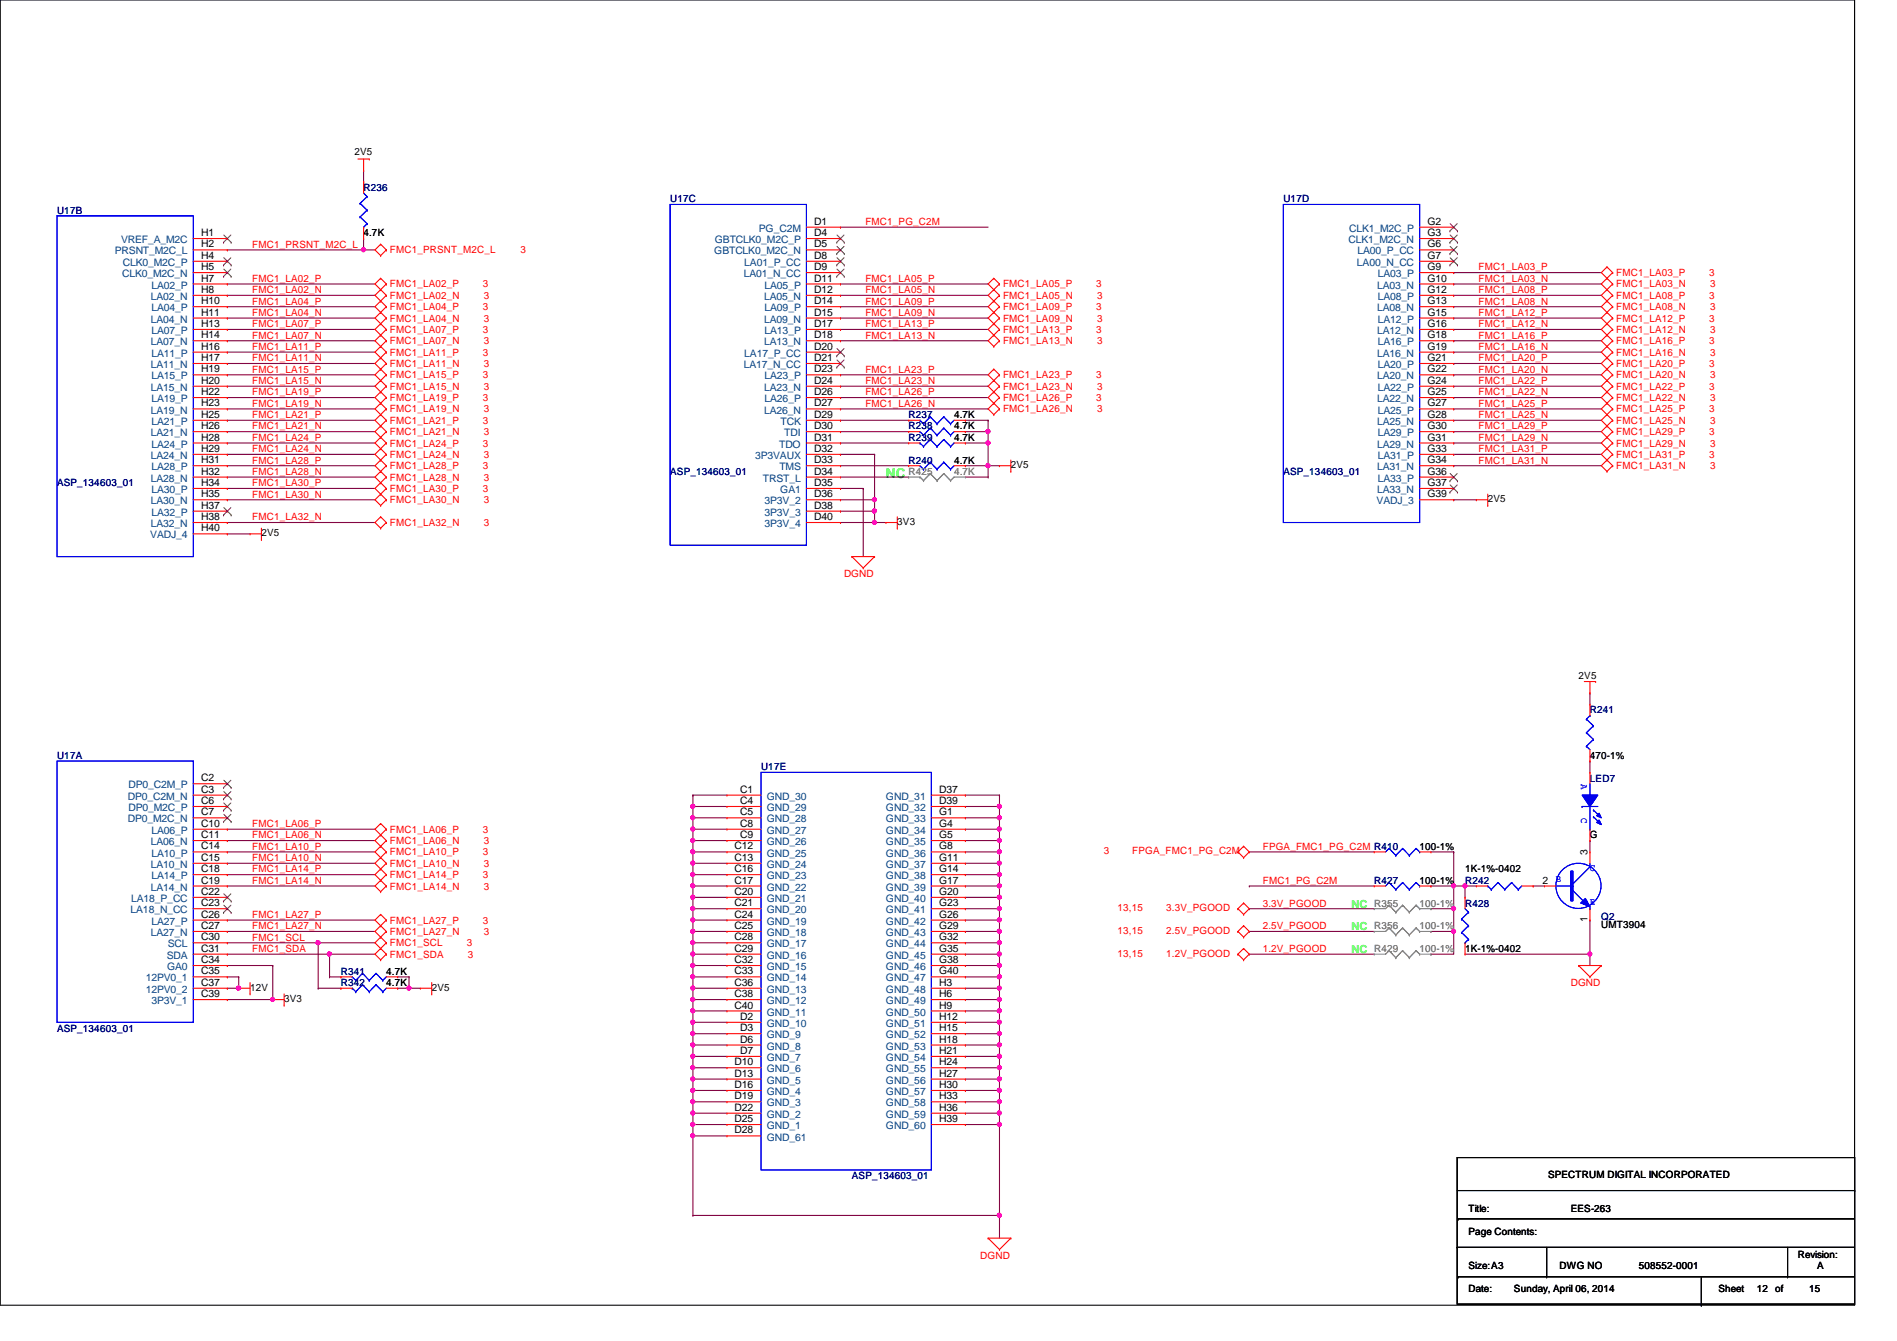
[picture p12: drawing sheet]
<svg xmlns="http://www.w3.org/2000/svg" width="297mm" height="210mm" viewBox="0 0 297 210" stroke-linecap="round" stroke-linejoin="round" font-family="sans-serif">
<defs><g id="words">
<text font-size="2.1" fill="#0f0" x="138.7" y="74.9">NC</text>
<g font-size="1.7" fill="#0f0">
<text x="211.6" y="142.1">NC R355</text>
<text x="211.6" y="145.6">NC R356</text>
<text x="211.6" y="149.2">NC R429</text>
</g>
<g font-size="1.6">
<text x="55.5" y="24.2">2V5</text>
<text x="127.5" y="35.2">D1</text>
<text x="223.5" y="35.2">G2</text>
<text x="31.5" y="37">H1</text>
<text x="31.5" y="38.7">H2</text>
<text x="31.5" y="40.5">H4</text>
<text x="56.9" y="37">4.7K</text>
<text x="127.5" y="37">D4</text>
<text x="127.5" y="38.7">D5</text>
<text x="127.5" y="40.5">D8</text>
<text x="223.5" y="37">G3</text>
<text x="223.5" y="38.7">G6</text>
<text x="223.5" y="40.5">G7</text>
<text x="31.5" y="42.3">H5</text>
<text x="31.5" y="44.1">H7</text>
<text x="31.5" y="45.8">H8</text>
<text x="31.5" y="47.6">H10</text>
<text x="127.5" y="42.3">D9</text>
<text x="127.5" y="44.1">D11</text>
<text x="127.5" y="45.8">D12</text>
<text x="127.5" y="47.6">D14</text>
<text x="223.5" y="42.3">G9</text>
<text x="223.5" y="44.1">G10</text>
<text x="223.5" y="45.8">G12</text>
<text x="223.5" y="47.6">G13</text>
<text x="31.5" y="49.4">H11</text>
<text x="31.5" y="51.2">H13</text>
<text x="31.5" y="53">H14</text>
<text x="127.5" y="49.4">D15</text>
<text x="127.5" y="51.2">D17</text>
<text x="127.5" y="53">D18</text>
<text x="223.5" y="49.4">G15</text>
<text x="223.5" y="51.2">G16</text>
<text x="223.5" y="53">G18</text>
<text x="31.5" y="54.7">H16</text>
<text x="31.5" y="56.5">H17</text>
<text x="31.5" y="58.3">H19</text>
<text x="127.5" y="54.7">D20</text>
<text x="127.5" y="56.5">D21</text>
<text x="127.5" y="58.3">D23</text>
<text x="223.5" y="54.7">G19</text>
<text x="223.5" y="56.5">G21</text>
<text x="223.5" y="58.3">G22</text>
<text x="31.5" y="60.1">H20</text>
<text x="31.5" y="61.8">H22</text>
<text x="31.5" y="63.6">H23</text>
<text x="31.5" y="65.4">H25</text>
<text x="127.5" y="60.1">D24</text>
<text x="127.5" y="61.8">D26</text>
<text x="127.5" y="63.6">D27</text>
<text x="127.5" y="65.4">D29</text>
<text x="149.4" y="65.4">4.7K</text>
<text x="223.5" y="60.1">G24</text>
<text x="223.5" y="61.8">G25</text>
<text x="223.5" y="63.6">G27</text>
<text x="223.5" y="65.4">G28</text>
<text x="31.5" y="67.2">H26</text>
<text x="31.5" y="69">H28</text>
<text x="31.5" y="70.7">H29</text>
<text x="127.5" y="67.2">D30</text>
<text x="127.5" y="69">D31</text>
<text x="127.5" y="70.7">D32</text>
<text x="149.4" y="67.2">4.7K</text>
<text x="149.4" y="69">4.7K</text>
<text x="223.5" y="67.2">G30</text>
<text x="223.5" y="69">G31</text>
<text x="223.5" y="70.7">G33</text>
<text x="31.5" y="72.5">H31</text>
<text x="31.5" y="74.3">H32</text>
<text x="31.5" y="76.1">H34</text>
<text x="31.5" y="77.9">H35</text>
<text x="127.5" y="72.5">D33</text>
<text x="127.5" y="74.3">D34</text>
<text x="127.5" y="76.1">D35</text>
<text x="127.5" y="77.9">D36</text>
<text x="149.4" y="72.6">4.7K</text>
<text x="158.3" y="73.3">2V5</text>
<text x="223.5" y="72.5">G34</text>
<text x="223.5" y="74.3">G36</text>
<text x="223.5" y="76.1">G37</text>
<text x="223.5" y="77.9">G39</text>
<text x="31.5" y="79.6">H37</text>
<text x="31.5" y="81.4">H38</text>
<text x="31.5" y="83.2">H40</text>
<text x="40.9" y="83.9">2V5</text>
<text x="127.5" y="79.6">D38</text>
<text x="127.5" y="81.4">D40</text>
<text x="140.5" y="82.2">3V3</text>
<text x="233" y="78.6">2V5</text>
<text x="247.2" y="106.3">2V5</text>
<text x="249" y="118.8">470-1%</text>
<text x="31.5" y="122.3">C2</text>
<text x="31.5" y="124.1">C3</text>
<text x="31.5" y="125.9">C6</text>
<text x="115.9" y="125.9">C4</text>
<text x="115.9" y="124.1">C1</text>
<text x="147.1" y="124.1">D37</text>
<text x="147.1" y="125.9">D39</text>
<text x="31.5" y="127.6">C7</text>
<text x="31.5" y="129.4">C10</text>
<text x="31.5" y="131.2">C11</text>
<text x="115.9" y="131.2">C9</text>
<text x="115.9" y="129.4">C8</text>
<text x="115.9" y="127.6">C5</text>
<text x="147.1" y="127.6">G1</text>
<text x="147.1" y="129.4">G4</text>
<text x="147.1" y="131.2">G5</text>
<text x="249" y="131.2">G</text>
<text x="31.5" y="133">C14</text>
<text x="31.5" y="134.7">C15</text>
<text x="31.5" y="136.5">C18</text>
<text x="115" y="136.5">C16</text>
<text x="115" y="134.7">C13</text>
<text x="115" y="133">C12</text>
<text x="147.1" y="133">G8</text>
<text x="147.1" y="134.7">G11</text>
<text x="147.1" y="136.5">G14</text>
<text x="222.3" y="133">100-1%</text>
<text x="229.4" y="136.6">1K-1%-0402</text>
<text x="248.6" y="133.9" transform="rotate(-90 248.6 133.9)">3</text>
<text x="31.5" y="138.3">C19</text>
<text x="31.5" y="140.1">C22</text>
<text x="31.5" y="141.9">C23</text>
<text x="31.5" y="143.6">C26</text>
<text x="115" y="143.6">C24</text>
<text x="115" y="141.9">C21</text>
<text x="115" y="140.1">C20</text>
<text x="115" y="138.3">C17</text>
<text x="147.1" y="138.3">G17</text>
<text x="147.1" y="140.1">G20</text>
<text x="147.1" y="141.9">G23</text>
<text x="147.1" y="143.6">G26</text>
<text x="222.3" y="138.3">100-1%</text>
<text x="241.5" y="138.3">2</text>
<text x="31.5" y="145.4">C27</text>
<text x="31.5" y="147.2">C30</text>
<text x="31.5" y="149">C31</text>
<text x="115" y="149">C29</text>
<text x="115" y="147.2">C28</text>
<text x="115" y="145.4">C25</text>
<text x="147.1" y="145.4">G29</text>
<text x="147.1" y="147.2">G32</text>
<text x="147.1" y="149">G35</text>
<text x="229.4" y="149">1K-1%-0402</text>
<text x="248.6" y="144.4" transform="rotate(-90 248.6 144.4)">1</text>
<text x="250.7" y="145.3">UMT3904</text>
<text x="31.5" y="150.7">C34</text>
<text x="31.5" y="152.5">C35</text>
<text x="31.5" y="154.3">C37</text>
<text x="39.2" y="155.1">12V</text>
<text x="60.5" y="152.6">4.7K</text>
<text x="60.5" y="154.3">4.7K</text>
<text x="67.6" y="155.1">2V5</text>
<text x="115" y="154.3">C36</text>
<text x="115" y="152.5">C33</text>
<text x="115" y="150.7">C32</text>
<text x="147.1" y="150.7">G38</text>
<text x="147.1" y="152.5">G40</text>
<text x="147.1" y="154.3">H3</text>
<text x="31.5" y="156.1">C39</text>
<text x="44.5" y="156.8">3V3</text>
<text x="115" y="157.9">C40</text>
<text x="115" y="156.1">C38</text>
<text x="115.9" y="161.4">D3</text>
<text x="115.9" y="159.6">D2</text>
<text x="147.1" y="156.1">H6</text>
<text x="147.1" y="157.9">H9</text>
<text x="147.1" y="159.6">H12</text>
<text x="147.1" y="161.4">H15</text>
<text x="115" y="166.8">D10</text>
<text x="115.9" y="165">D7</text>
<text x="115.9" y="163.2">D6</text>
<text x="147.1" y="163.2">H18</text>
<text x="147.1" y="165">H21</text>
<text x="147.1" y="166.8">H24</text>
<text x="115" y="173.9">D22</text>
<text x="115" y="172.1">D19</text>
<text x="115" y="170.3">D16</text>
<text x="115" y="168.5">D13</text>
<text x="147.1" y="168.5">H27</text>
<text x="147.1" y="170.3">H30</text>
<text x="147.1" y="172.1">H33</text>
<text x="147.1" y="173.9">H36</text>
<text x="115" y="175.6">D25</text>
<text x="115" y="177.4">D28</text>
<text x="147.1" y="175.6">H39</text>
<text x="242.4" y="184.4">SPECTRUM DIGITAL INCORPORATED</text>
<text x="230" y="189.7">Title:</text>
<text x="246" y="189.7">EES-263</text>
<text x="230" y="193.3">Page Contents:</text>
<text x="281.5" y="196.8">Revision:</text>
<text x="230" y="198.6">Size:A3</text>
<text x="230" y="202.2">Date:</text>
<text x="237.1" y="202.2">Sunday, April 06, 2014</text>
<text x="244.2" y="198.6">DWG NO</text>
<text x="256.6" y="198.6">508552-0001</text>
<text x="269.1" y="202.2">Sheet</text>
<text x="275.1" y="202.2">12</text>
<text x="278" y="202.2">of</text>
<text x="283.3" y="202.2">15</text>
<text x="284.5" y="198.6">A</text>
</g>
<g font-size="1.6" fill="#000080">
<text x="56.9" y="29.9">R236</text>
<text x="8.9" y="33.4">U17B</text>
<text x="104.9" y="31.7">U17C</text>
<text x="201" y="31.7">U17D</text>
<text x="142.3" y="65.4">R237</text>
<text x="142.3" y="67.2">R238</text>
<text x="142.3" y="69">R239</text>
<text x="8.9" y="76.1">ASP_134603_01</text>
<text x="104.9" y="74.3">ASP_134603_01</text>
<text x="142.3" y="72.6">R240</text>
<text x="201" y="74.3">ASP_134603_01</text>
<text x="249" y="111.7">R241</text>
<text x="8.9" y="118.8">U17A</text>
<text x="119.2" y="120.6">U17E</text>
<text x="249" y="122.3">LED7</text>
<text x="215.2" y="138.3">R427</text>
<text x="229.4" y="138.3">R242</text>
<text x="229.4" y="141.9">R428</text>
<text x="250.7" y="144">Q2</text>
<text x="53.4" y="152.6">R341</text>
<text x="53.4" y="154.3">R342</text>
<text x="8.9" y="161.5">ASP_134603_01</text>
<text x="133.4" y="184.6">ASP_134603_01</text>
</g>
<g font-size="1.6" fill="#f00">
<text x="135.5" y="35.2">FMC1_PG_C2M</text>
<text x="39.5" y="38.8">FMC1_PRSNT_M2C_L</text>
<text x="61" y="39.7">FMC1_PRSNT_M2C_L</text>
<text x="81.5" y="39.7">3</text>
<text x="39.5" y="45.9">FMC1_LA02_N</text>
<text x="39.5" y="44.1">FMC1_LA02_P</text>
<text x="39.5" y="47.7">FMC1_LA04_P</text>
<text x="61" y="45">FMC1_LA02_P</text>
<text x="61" y="46.8">FMC1_LA02_N</text>
<text x="75.6" y="45">3</text>
<text x="75.8" y="46.8">3</text>
<text x="135.5" y="45.9">FMC1_LA05_N</text>
<text x="135.5" y="44.1">FMC1_LA05_P</text>
<text x="135.5" y="47.7">FMC1_LA09_P</text>
<text x="157.1" y="45">FMC1_LA05_P</text>
<text x="157.1" y="46.8">FMC1_LA05_N</text>
<text x="171.6" y="45">3</text>
<text x="171.8" y="46.8">3</text>
<text x="231.5" y="47.7">FMC1_LA08_N</text>
<text x="231.5" y="45.9">FMC1_LA08_P</text>
<text x="231.5" y="44.1">FMC1_LA03_N</text>
<text x="231.5" y="42.3">FMC1_LA03_P</text>
<text x="253.1" y="43.2">FMC1_LA03_P</text>
<text x="253.1" y="45">FMC1_LA03_N</text>
<text x="253.1" y="46.8">FMC1_LA08_P</text>
<text x="267.6" y="43.2">3</text>
<text x="267.6" y="46.8">3</text>
<text x="267.8" y="45">3</text>
<text x="39.5" y="49.4">FMC1_LA04_N</text>
<text x="39.5" y="53">FMC1_LA07_N</text>
<text x="39.5" y="51.2">FMC1_LA07_P</text>
<text x="61" y="48.6">FMC1_LA04_P</text>
<text x="61" y="50.3">FMC1_LA04_N</text>
<text x="61" y="52.1">FMC1_LA07_P</text>
<text x="61" y="53.9">FMC1_LA07_N</text>
<text x="75.6" y="48.6">3</text>
<text x="75.6" y="52.1">3</text>
<text x="75.8" y="50.3">3</text>
<text x="75.8" y="53.9">3</text>
<text x="135.5" y="53">FMC1_LA13_N</text>
<text x="135.5" y="51.2">FMC1_LA13_P</text>
<text x="135.5" y="49.4">FMC1_LA09_N</text>
<text x="157.1" y="48.6">FMC1_LA09_P</text>
<text x="157.1" y="50.3">FMC1_LA09_N</text>
<text x="157.1" y="52.1">FMC1_LA13_P</text>
<text x="157.1" y="53.9">FMC1_LA13_N</text>
<text x="171.6" y="48.6">3</text>
<text x="171.6" y="52.1">3</text>
<text x="171.8" y="50.3">3</text>
<text x="171.8" y="53.9">3</text>
<text x="231.5" y="51.2">FMC1_LA12_N</text>
<text x="231.5" y="49.4">FMC1_LA12_P</text>
<text x="231.5" y="53">FMC1_LA16_P</text>
<text x="253.1" y="48.6">FMC1_LA08_N</text>
<text x="253.1" y="50.3">FMC1_LA12_P</text>
<text x="253.1" y="52.1">FMC1_LA12_N</text>
<text x="253.1" y="53.9">FMC1_LA16_P</text>
<text x="267.6" y="50.3">3</text>
<text x="267.6" y="53.9">3</text>
<text x="267.8" y="48.6">3</text>
<text x="267.8" y="52.1">3</text>
<text x="39.5" y="58.3">FMC1_LA15_P</text>
<text x="39.5" y="54.8">FMC1_LA11_P</text>
<text x="39.5" y="56.6">FMC1_LA11_N</text>
<text x="61" y="55.7">FMC1_LA11_P</text>
<text x="61" y="57.4">FMC1_LA11_N</text>
<text x="61" y="59.2">FMC1_LA15_P</text>
<text x="75.6" y="55.7">3</text>
<text x="75.6" y="59.2">3</text>
<text x="75.8" y="57.4">3</text>
<text x="135.5" y="58.3">FMC1_LA23_P</text>
<text x="157.1" y="59.2">FMC1_LA23_P</text>
<text x="171.6" y="59.2">3</text>
<text x="231.5" y="54.8">FMC1_LA16_N</text>
<text x="231.5" y="56.6">FMC1_LA20_P</text>
<text x="231.5" y="58.3">FMC1_LA20_N</text>
<text x="253.1" y="55.7">FMC1_LA16_N</text>
<text x="253.1" y="57.4">FMC1_LA20_P</text>
<text x="253.1" y="59.2">FMC1_LA20_N</text>
<text x="267.6" y="57.4">3</text>
<text x="267.8" y="55.7">3</text>
<text x="267.8" y="59.2">3</text>
<text x="39.5" y="60.1">FMC1_LA15_N</text>
<text x="39.5" y="63.7">FMC1_LA19_N</text>
<text x="39.5" y="61.9">FMC1_LA19_P</text>
<text x="39.5" y="65.4">FMC1_LA21_P</text>
<text x="61" y="61">FMC1_LA15_N</text>
<text x="61" y="62.8">FMC1_LA19_P</text>
<text x="61" y="64.6">FMC1_LA19_N</text>
<text x="75.6" y="62.8">3</text>
<text x="75.8" y="61">3</text>
<text x="75.8" y="64.6">3</text>
<text x="135.5" y="61.9">FMC1_LA26_P</text>
<text x="135.5" y="63.7">FMC1_LA26_N</text>
<text x="135.5" y="60.1">FMC1_LA23_N</text>
<text x="157.1" y="61">FMC1_LA23_N</text>
<text x="157.1" y="62.8">FMC1_LA26_P</text>
<text x="157.1" y="64.6">FMC1_LA26_N</text>
<text x="171.6" y="62.8">3</text>
<text x="171.8" y="61">3</text>
<text x="171.8" y="64.6">3</text>
<text x="231.5" y="63.7">FMC1_LA25_P</text>
<text x="231.5" y="65.4">FMC1_LA25_N</text>
<text x="231.5" y="61.9">FMC1_LA22_N</text>
<text x="231.5" y="60.1">FMC1_LA22_P</text>
<text x="253.1" y="61">FMC1_LA22_P</text>
<text x="253.1" y="62.8">FMC1_LA22_N</text>
<text x="253.1" y="64.6">FMC1_LA25_P</text>
<text x="267.6" y="61">3</text>
<text x="267.6" y="64.6">3</text>
<text x="267.8" y="62.8">3</text>
<text x="39.5" y="67.2">FMC1_LA21_N</text>
<text x="39.5" y="70.8">FMC1_LA24_N</text>
<text x="39.5" y="69">FMC1_LA24_P</text>
<text x="61" y="66.3">FMC1_LA21_P</text>
<text x="61" y="68.1">FMC1_LA21_N</text>
<text x="61" y="69.9">FMC1_LA24_P</text>
<text x="61" y="71.7">FMC1_LA24_N</text>
<text x="75.6" y="66.3">3</text>
<text x="75.6" y="69.9">3</text>
<text x="75.8" y="68.1">3</text>
<text x="75.8" y="71.7">3</text>
<text x="231.5" y="70.8">FMC1_LA31_P</text>
<text x="231.5" y="67.2">FMC1_LA29_P</text>
<text x="231.5" y="69">FMC1_LA29_N</text>
<text x="253.1" y="66.3">FMC1_LA25_N</text>
<text x="253.1" y="68.1">FMC1_LA29_P</text>
<text x="253.1" y="69.9">FMC1_LA29_N</text>
<text x="253.1" y="71.7">FMC1_LA31_P</text>
<text x="267.6" y="68.1">3</text>
<text x="267.6" y="71.7">3</text>
<text x="267.8" y="66.3">3</text>
<text x="267.8" y="69.9">3</text>
<text x="39.5" y="77.9">FMC1_LA30_N</text>
<text x="39.5" y="76.1">FMC1_LA30_P</text>
<text x="39.5" y="72.6">FMC1_LA28_P</text>
<text x="39.5" y="74.3">FMC1_LA28_N</text>
<text x="61" y="73.4">FMC1_LA28_P</text>
<text x="61" y="75.2">FMC1_LA28_N</text>
<text x="61" y="77">FMC1_LA30_P</text>
<text x="75.6" y="73.4">3</text>
<text x="75.6" y="77">3</text>
<text x="75.8" y="75.2">3</text>
<text x="231.5" y="72.6">FMC1_LA31_N</text>
<text x="253.1" y="73.4">FMC1_LA31_N</text>
<text x="267.8" y="73.4">3</text>
<text x="39.5" y="81.4">FMC1_LA32_N</text>
<text x="61" y="78.8">FMC1_LA30_N</text>
<text x="61" y="82.3">FMC1_LA32_N</text>
<text x="75.8" y="78.8">3</text>
<text x="75.8" y="82.3">3</text>
<text x="132.2" y="90.3">DGND</text>
<text x="39.5" y="129.5">FMC1_LA06_P</text>
<text x="39.5" y="131.2">FMC1_LA06_N</text>
<text x="61" y="130.3">FMC1_LA06_P</text>
<text x="75.6" y="130.3">3</text>
<text x="39.5" y="136.6">FMC1_LA14_P</text>
<text x="39.5" y="133">FMC1_LA10_P</text>
<text x="39.5" y="134.8">FMC1_LA10_N</text>
<text x="61" y="132.1">FMC1_LA06_N</text>
<text x="61" y="133.9">FMC1_LA10_P</text>
<text x="61" y="135.7">FMC1_LA10_N</text>
<text x="61" y="137.5">FMC1_LA14_P</text>
<text x="75.6" y="133.9">3</text>
<text x="75.6" y="137.5">3</text>
<text x="75.8" y="132.1">3</text>
<text x="75.8" y="135.7">3</text>
<text x="172.8" y="133.7">3</text>
<text x="177.3" y="133.7">FPGA_FMC1_PG_C2M</text>
<text x="197.7" y="133">FPGA_FMC1_PG_C2M R410</text>
<text x="39.5" y="138.3">FMC1_LA14_N</text>
<text x="39.5" y="143.7">FMC1_LA27_P</text>
<text x="61" y="139.2">FMC1_LA14_N</text>
<text x="75.8" y="139.2">3</text>
<text x="175" y="142.6">13,15</text>
<text x="182.6" y="142.6">3.3V_PGOOD</text>
<text x="197.7" y="141.9">3.3V_PGOOD</text>
<text x="197.7" y="138.3">FMC1_PG_C2M</text>
<text x="39.5" y="145.5">FMC1_LA27_N</text>
<text x="39.5" y="149">FMC1_SDA</text>
<text x="39.5" y="147.2">FMC1_SCL</text>
<text x="61" y="144.6">FMC1_LA27_P</text>
<text x="61" y="146.3">FMC1_LA27_N</text>
<text x="61" y="148.1">FMC1_SCL</text>
<text x="61" y="149.9">FMC1_SDA</text>
<text x="73.1" y="148.1">3</text>
<text x="73.3" y="149.9">3</text>
<text x="75.6" y="144.6">3</text>
<text x="75.8" y="146.3">3</text>
<text x="175" y="146.2">13,15</text>
<text x="175" y="149.7">13,15</text>
<text x="182.6" y="146.2">2.5V_PGOOD</text>
<text x="182.6" y="149.7">1.2V_PGOOD</text>
<text x="197.7" y="145.5">2.5V_PGOOD</text>
<text x="197.7" y="149">1.2V_PGOOD</text>
<text x="246" y="154.3">DGND</text>
<text x="153.5" y="197">DGND</text>
</g>
<g font-size="1.6" fill="#004080">
<text x="18" y="39.8">PRSNT_M2C_L</text>
<text x="19" y="38.1">VREF_A_M2C</text>
<text x="19.2" y="41.6">CLK0_M2C_P</text>
<text x="111.8" y="39.8">GBTCLK0_M2C_N</text>
<text x="111.9" y="38.1">GBTCLK0_M2C_P</text>
<text x="116.5" y="41.6">LA01_P_CC</text>
<text x="118.8" y="36.3">PG_C2M</text>
<text x="211.2" y="38.1">CLK1_M2C_N</text>
<text x="211.2" y="36.3">CLK1_M2C_P</text>
<text x="212.5" y="41.6">LA00_N_CC</text>
<text x="212.6" y="39.8">LA00_P_CC</text>
<text x="19.1" y="43.4">CLK0_M2C_N</text>
<text x="23.6" y="46.9">LA02_N</text>
<text x="23.7" y="45.2">LA02_P</text>
<text x="116.5" y="43.4">LA01_N_CC</text>
<text x="119.6" y="46.9">LA05_N</text>
<text x="119.7" y="45.2">LA05_P</text>
<text x="215.6" y="45.2">LA03_N</text>
<text x="215.7" y="43.4">LA03_P</text>
<text x="215.7" y="46.9">LA08_P</text>
<text x="23.6" y="50.5">LA04_N</text>
<text x="23.7" y="48.7">LA04_P</text>
<text x="23.7" y="52.3">LA07_P</text>
<text x="119.6" y="50.5">LA09_N</text>
<text x="119.7" y="48.7">LA09_P</text>
<text x="119.7" y="52.3">LA13_P</text>
<text x="215.6" y="48.7">LA08_N</text>
<text x="215.6" y="52.3">LA12_N</text>
<text x="215.7" y="50.5">LA12_P</text>
<text x="23.6" y="54.1">LA07_N</text>
<text x="23.6" y="57.6">LA11_N</text>
<text x="23.7" y="55.8">LA11_P</text>
<text x="23.7" y="59.4">LA15_P</text>
<text x="116.5" y="57.6">LA17_N_CC</text>
<text x="116.5" y="55.8">LA17_P_CC</text>
<text x="119.6" y="54.1">LA13_N</text>
<text x="119.7" y="59.4">LA23_P</text>
<text x="215.6" y="55.8">LA16_N</text>
<text x="215.6" y="59.4">LA20_N</text>
<text x="215.7" y="54.1">LA16_P</text>
<text x="215.7" y="57.6">LA20_P</text>
<text x="23.6" y="61.2">LA15_N</text>
<text x="23.6" y="64.7">LA19_N</text>
<text x="23.7" y="62.9">LA19_P</text>
<text x="119.6" y="61.2">LA23_N</text>
<text x="119.6" y="64.7">LA26_N</text>
<text x="119.7" y="62.9">LA26_P</text>
<text x="215.6" y="62.9">LA22_N</text>
<text x="215.7" y="61.2">LA22_P</text>
<text x="215.7" y="64.7">LA25_P</text>
<text x="23.6" y="68.3">LA21_N</text>
<text x="23.6" y="71.8">LA24_N</text>
<text x="23.7" y="66.5">LA21_P</text>
<text x="23.7" y="70.1">LA24_P</text>
<text x="118.2" y="71.8">3P3VAUX</text>
<text x="122" y="70.1">TDO</text>
<text x="122.2" y="66.5">TCK</text>
<text x="122.8" y="68.3">TDI</text>
<text x="215.6" y="66.5">LA25_N</text>
<text x="215.6" y="70.1">LA29_N</text>
<text x="215.7" y="68.3">LA29_P</text>
<text x="215.7" y="71.8">LA31_P</text>
<text x="23.6" y="75.4">LA28_N</text>
<text x="23.7" y="73.6">LA28_P</text>
<text x="23.7" y="77.2">LA30_P</text>
<text x="119.5" y="75.4">TRST_L</text>
<text x="122" y="73.6">TMS</text>
<text x="122.2" y="77.2">GA1</text>
<text x="215.6" y="73.6">LA31_N</text>
<text x="215.6" y="77.2">LA33_N</text>
<text x="215.7" y="75.4">LA33_P</text>
<text x="23.6" y="79">LA30_N</text>
<text x="23.6" y="82.5">LA32_N</text>
<text x="23.7" y="80.7">LA32_P</text>
<text x="119.7" y="79">3P3V_2</text>
<text x="119.7" y="80.7">3P3V_3</text>
<text x="119.7" y="82.5">3P3V_4</text>
<text x="215.6" y="79">VADJ_3</text>
<text x="23.5" y="84.3">VADJ_4</text>
<text x="20" y="125.2">DP0_C2M_N</text>
<text x="20.1" y="123.4">DP0_C2M_P</text>
<text x="120.1" y="125.2">GND_30</text>
<text x="138.7" y="125.2">GND_31</text>
<text x="20" y="128.7">DP0_M2C_N</text>
<text x="20.1" y="127">DP0_M2C_P</text>
<text x="23.7" y="130.5">LA06_P</text>
<text x="120.1" y="130.5">GND_27</text>
<text x="120.1" y="128.7">GND_28</text>
<text x="120.1" y="127">GND_29</text>
<text x="138.7" y="127">GND_32</text>
<text x="138.7" y="128.7">GND_33</text>
<text x="138.7" y="130.5">GND_34</text>
<text x="23.6" y="132.3">LA06_N</text>
<text x="23.6" y="135.8">LA10_N</text>
<text x="23.7" y="134.1">LA10_P</text>
<text x="23.7" y="137.6">LA14_P</text>
<text x="120.1" y="137.6">GND_23</text>
<text x="120.1" y="135.8">GND_24</text>
<text x="120.1" y="134.1">GND_25</text>
<text x="120.1" y="132.3">GND_26</text>
<text x="138.7" y="132.3">GND_35</text>
<text x="138.7" y="134.1">GND_36</text>
<text x="138.7" y="135.8">GND_37</text>
<text x="138.7" y="137.6">GND_38</text>
<text x="20.4" y="143">LA18_N_CC</text>
<text x="20.5" y="141.2">LA18_P_CC</text>
<text x="23.6" y="139.4">LA14_N</text>
<text x="120.1" y="143">GND_20</text>
<text x="120.1" y="141.2">GND_21</text>
<text x="120.1" y="139.4">GND_22</text>
<text x="138.7" y="139.4">GND_39</text>
<text x="138.7" y="141.2">GND_40</text>
<text x="138.7" y="143">GND_41</text>
<text x="23.6" y="146.5">LA27_N</text>
<text x="23.7" y="144.7">LA27_P</text>
<text x="26.3" y="148.3">SCL</text>
<text x="120.1" y="148.3">GND_17</text>
<text x="120.1" y="146.5">GND_18</text>
<text x="120.1" y="144.7">GND_19</text>
<text x="138.7" y="144.7">GND_42</text>
<text x="138.7" y="146.5">GND_43</text>
<text x="138.7" y="148.3">GND_44</text>
<text x="22.8" y="153.6">12PV0_1</text>
<text x="22.8" y="155.4">12PV0_2</text>
<text x="26.1" y="150.1">SDA</text>
<text x="26.2" y="151.8">GA0</text>
<text x="120.1" y="155.4">GND_13</text>
<text x="120.1" y="153.6">GND_14</text>
<text x="120.1" y="151.8">GND_15</text>
<text x="120.1" y="150.1">GND_16</text>
<text x="138.7" y="150.1">GND_45</text>
<text x="138.7" y="151.8">GND_46</text>
<text x="138.7" y="153.6">GND_47</text>
<text x="138.7" y="155.4">GND_48</text>
<text x="23.7" y="157.2">3P3V_1</text>
<text x="120.1" y="160.7">GND_10</text>
<text x="120.1" y="159">GND_11</text>
<text x="120.1" y="157.2">GND_12</text>
<text x="138.7" y="157.2">GND_49</text>
<text x="138.7" y="159">GND_50</text>
<text x="138.7" y="160.7">GND_51</text>
<text x="120.1" y="167.9">GND_6</text>
<text x="120.1" y="166.1">GND_7</text>
<text x="120.1" y="164.3">GND_8</text>
<text x="120.1" y="162.5">GND_9</text>
<text x="138.7" y="162.5">GND_52</text>
<text x="138.7" y="164.3">GND_53</text>
<text x="138.7" y="166.1">GND_54</text>
<text x="138.7" y="167.9">GND_55</text>
<text x="120.1" y="173.2">GND_3</text>
<text x="120.1" y="171.4">GND_4</text>
<text x="120.1" y="169.6">GND_5</text>
<text x="138.7" y="169.6">GND_56</text>
<text x="138.7" y="171.4">GND_57</text>
<text x="138.7" y="173.2">GND_58</text>
<text x="120.1" y="176.7">GND_1</text>
<text x="120.1" y="175">GND_2</text>
<text x="120.1" y="178.5">GND_61</text>
<text x="138.7" y="175">GND_59</text>
<text x="138.7" y="176.7">GND_60</text>
</g>
<g font-size="1.6" fill="#808080">
<text x="142.3" y="74.3">R425</text>
<text x="149.4" y="74.3">4.7K</text>
<text x="222.3" y="141.9">100-1%</text>
<text x="222.3" y="145.5">100-1%</text>
<text x="222.3" y="149">100-1%</text>
</g>
<g font-size="1.6" fill="#00f">
<text x="247.6" y="122.7" transform="rotate(90 247.6 122.7)">A</text>
<text x="247.6" y="128" transform="rotate(90 247.6 128)">C</text>
<text x="249" y="136.4">C</text>
<text x="243.6" y="138.1">B</text>
<text x="249" y="141.7">E</text>
</g>
</g></defs>
<path d="M0 0h290.4v204.3h-290.4z" fill="none" stroke="#000" stroke-width=".17"/>
<g fill="none" stroke="#800040" stroke-width=".17">
<path d="M35.6 46.2h.1M35.6 44.4h.1M35.6 49.8h.1M35.6 48h.1M35.6 58.7h.1M35.6 55.1h.1M35.6 56.9h.1M35.6 53.3h.1M35.6 51.6h.1M35.6 46.2h23.1M35.6 44.4h23.1M35.6 48h23.1"/>
<path d="M35.6 49.8h23.1M35.6 58.7h23.1M35.6 53.3h23.1M35.6 51.6h23.1M35.6 55.1h23.1M35.6 56.9h23.1M131.6 53.3h.1M131.6 51.6h.1M131.6 46.2h.1M131.6 44.4h.1M131.6 49.8h.1M131.6 48h.1"/>
<path d="M131.6 58.7h.1M131.6 46.2h23.1M131.6 44.4h23.1M131.6 48h23.1M131.6 49.8h23.1M131.6 58.7h23.1M131.6 53.3h23.1M131.6 51.6h23.1M227.6 48h.1M227.6 46.2h.1M227.6 44.4h.1M227.6 42.7h.1"/>
<path d="M227.6 51.6h.1M227.6 49.8h.1M227.6 55.1h.1M227.6 56.9h.1M227.6 58.7h.1M227.6 53.3h.1M227.6 46.2h23.1M227.6 44.4h23.1M227.6 48h23.1M227.6 49.8h23.1M227.6 42.7h23.1M227.6 58.7h23.1"/>
<path d="M227.6 53.3h23.1M227.6 51.6h23.1M227.6 55.1h23.1M227.6 56.9h23.1M35.6 60.5h.1M35.6 64h.1M35.6 62.2h.1M35.6 67.6h.1M35.6 65.8h.1M35.6 78.2h.1M35.6 76.5h.1M35.6 72.9h.1"/>
<path d="M35.6 74.7h.1M35.6 71.1h.1M35.6 69.3h.1M35.6 60.5h23.1M35.6 62.2h23.1M35.6 64h23.1M35.6 71.1h23.1M35.6 72.9h23.1M35.6 67.6h23.1M35.6 69.3h23.1M35.6 65.8h23.1M35.6 78.2h23.1"/>
<path d="M35.6 76.5h23.1M35.6 74.7h23.1M131.6 62.2h.1M131.6 64h.1M131.6 60.5h.1M131.6 60.5h23.1M131.6 62.2h23.1M131.6 64h23.1M227.6 71.1h.1M227.6 72.9h.1M227.6 67.6h.1M227.6 69.3h.1"/>
<path d="M227.6 64h.1M227.6 65.8h.1M227.6 62.2h.1M227.6 60.5h.1M227.6 60.5h23.1M227.6 62.2h23.1M227.6 64h23.1M227.6 71.1h23.1M227.6 72.9h23.1M227.6 67.6h23.1M227.6 69.3h23.1M227.6 65.8h23.1"/>
<path d="M35.6 81.8h.1M35.6 81.8h23.1M35.6 136.9h.1M35.6 138.7h.1M35.6 133.3h.1M35.6 135.1h.1M35.6 129.8h.1M35.6 131.6h.1M35.6 136.9h23.1M35.6 138.7h23.1M35.6 133.3h23.1M35.6 135.1h23.1"/>
<path d="M35.6 129.8h23.1M35.6 131.6h23.1M108.5 124.5h.1M108.5 124.5v1.7M35.6 144h.1M35.6 145.8h.1M35.6 144h23.1M35.6 145.8h23.1M108.5 161.8h.1M108.5 161.8v1.8"/>
</g>
<circle cx="108.5" cy="161.8" r=".32" fill="#f0f"/>
<circle cx="108.5" cy="161.8" r=".32" fill="none" stroke="#f0f" stroke-width=".17"/>
<path d="M108.5 170.7h.1M108.5 170.7v1.8" fill="none" stroke="#800040" stroke-width=".17"/>
<circle cx="108.5" cy="170.7" r=".32" fill="#f0f"/>
<circle cx="108.5" cy="170.7" r=".32" fill="none" stroke="#f0f" stroke-width=".17"/>
<path d="M108.5 174.2h.1M108.5 174.2v1.8" fill="none" stroke="#800040" stroke-width=".17"/>
<circle cx="108.5" cy="174.2" r=".32" fill="#f0f"/>
<circle cx="108.5" cy="174.2" r=".32" fill="none" stroke="#f0f" stroke-width=".17"/>
<path d="M108.5 133.3h.1M108.5 133.3v1.8" fill="none" stroke="#800040" stroke-width=".17"/>
<circle cx="108.5" cy="133.3" r=".32" fill="#f0f"/>
<circle cx="108.5" cy="133.3" r=".32" fill="none" stroke="#f0f" stroke-width=".17"/>
<path d="M108.5 151.1h.1M108.5 151.1v1.8" fill="none" stroke="#800040" stroke-width=".17"/>
<circle cx="108.5" cy="151.1" r=".32" fill="#f0f"/>
<circle cx="108.5" cy="151.1" r=".32" fill="none" stroke="#f0f" stroke-width=".17"/>
<path d="M108.5 131.6h.1M108.5 131.6v1.7" fill="none" stroke="#800040" stroke-width=".17"/>
<circle cx="108.5" cy="131.5" r=".32" fill="#f0f"/>
<circle cx="108.5" cy="131.5" r=".32" fill="none" stroke="#f0f" stroke-width=".17"/>
<path d="M108.5 177.8h.1M108.5 177.8v12.4" fill="none" stroke="#800040" stroke-width=".17"/>
<circle cx="108.5" cy="177.8" r=".32" fill="#f0f"/>
<circle cx="108.5" cy="177.8" r=".32" fill="none" stroke="#f0f" stroke-width=".17"/>
<path d="M108.5 163.6h.1M108.5 163.6v1.8" fill="none" stroke="#800040" stroke-width=".17"/>
<circle cx="108.5" cy="163.5" r=".32" fill="#f0f"/>
<circle cx="108.5" cy="163.5" r=".32" fill="none" stroke="#f0f" stroke-width=".17"/>
<path d="M108.5 172.5h.1M108.5 172.5v1.7" fill="none" stroke="#800040" stroke-width=".17"/>
<circle cx="108.5" cy="172.4" r=".32" fill="#f0f"/>
<circle cx="108.5" cy="172.4" r=".32" fill="none" stroke="#f0f" stroke-width=".17"/>
<path d="M108.5 142.2h.1M108.5 142.2v1.8" fill="none" stroke="#800040" stroke-width=".17"/>
<circle cx="108.5" cy="142.2" r=".32" fill="#f0f"/>
<circle cx="108.5" cy="142.2" r=".32" fill="none" stroke="#f0f" stroke-width=".17"/>
<path d="M108.5 152.9h.1M108.5 152.9v1.8" fill="none" stroke="#800040" stroke-width=".17"/>
<circle cx="108.5" cy="152.9" r=".32" fill="#f0f"/>
<circle cx="108.5" cy="152.9" r=".32" fill="none" stroke="#f0f" stroke-width=".17"/>
<path d="M108.5 156.5h.1M108.5 156.5v1.7" fill="none" stroke="#800040" stroke-width=".17"/>
<circle cx="108.5" cy="156.4" r=".32" fill="#f0f"/>
<circle cx="108.5" cy="156.4" r=".32" fill="none" stroke="#f0f" stroke-width=".17"/>
<path d="M108.5 165.4h.1M108.5 165.4v1.7" fill="none" stroke="#800040" stroke-width=".17"/>
<circle cx="108.5" cy="165.3" r=".32" fill="#f0f"/>
<circle cx="108.5" cy="165.3" r=".32" fill="none" stroke="#f0f" stroke-width=".17"/>
<path d="M108.5 126.2h.1M108.5 126.2v1.8" fill="none" stroke="#800040" stroke-width=".17"/>
<circle cx="108.5" cy="126.2" r=".32" fill="#f0f"/>
<circle cx="108.5" cy="126.2" r=".32" fill="none" stroke="#f0f" stroke-width=".17"/>
<path d="M108.5 140.5h.1M108.5 140.5v1.7" fill="none" stroke="#800040" stroke-width=".17"/>
<circle cx="108.5" cy="140.4" r=".32" fill="#f0f"/>
<circle cx="108.5" cy="140.4" r=".32" fill="none" stroke="#f0f" stroke-width=".17"/>
<path d="M108.5 154.7h.1M108.5 154.7v1.8" fill="none" stroke="#800040" stroke-width=".17"/>
<circle cx="108.5" cy="154.7" r=".32" fill="#f0f"/>
<circle cx="108.5" cy="154.7" r=".32" fill="none" stroke="#f0f" stroke-width=".17"/>
<path d="M108.5 158.2h.1M108.5 158.2v1.8" fill="none" stroke="#800040" stroke-width=".17"/>
<circle cx="108.5" cy="158.2" r=".32" fill="#f0f"/>
<circle cx="108.5" cy="158.2" r=".32" fill="none" stroke="#f0f" stroke-width=".17"/>
<path d="M108.5 167.1h.1M108.5 167.1v1.8" fill="none" stroke="#800040" stroke-width=".17"/>
<circle cx="108.5" cy="167.1" r=".32" fill="#f0f"/>
<circle cx="108.5" cy="167.1" r=".32" fill="none" stroke="#f0f" stroke-width=".17"/>
<path d="M108.5 128h.1M108.5 128v1.8" fill="none" stroke="#800040" stroke-width=".17"/>
<circle cx="108.5" cy="128" r=".32" fill="#f0f"/>
<circle cx="108.5" cy="128" r=".32" fill="none" stroke="#f0f" stroke-width=".17"/>
<path d="M108.5 129.8h.1M108.5 129.8v1.8" fill="none" stroke="#800040" stroke-width=".17"/>
<circle cx="108.5" cy="129.8" r=".32" fill="#f0f"/>
<circle cx="108.5" cy="129.8" r=".32" fill="none" stroke="#f0f" stroke-width=".17"/>
<path d="M108.5 136.9h.1M108.5 136.9v1.8" fill="none" stroke="#800040" stroke-width=".17"/>
<circle cx="108.5" cy="136.9" r=".32" fill="#f0f"/>
<circle cx="108.5" cy="136.9" r=".32" fill="none" stroke="#f0f" stroke-width=".17"/>
<path d="M108.5 138.7h.1M108.5 138.7v1.8" fill="none" stroke="#800040" stroke-width=".17"/>
<circle cx="108.5" cy="138.7" r=".32" fill="#f0f"/>
<circle cx="108.5" cy="138.7" r=".32" fill="none" stroke="#f0f" stroke-width=".17"/>
<path d="M108.5 145.8h.1M108.5 145.8v1.8" fill="none" stroke="#800040" stroke-width=".17"/>
<circle cx="108.5" cy="145.8" r=".32" fill="#f0f"/>
<circle cx="108.5" cy="145.8" r=".32" fill="none" stroke="#f0f" stroke-width=".17"/>
<path d="M108.5 147.6h.1M108.5 147.6v1.8" fill="none" stroke="#800040" stroke-width=".17"/>
<circle cx="108.5" cy="147.5" r=".32" fill="#f0f"/>
<circle cx="108.5" cy="147.5" r=".32" fill="none" stroke="#f0f" stroke-width=".17"/>
<path d="M108.5 135.1h.1M108.5 135.1v1.8" fill="none" stroke="#800040" stroke-width=".17"/>
<circle cx="108.5" cy="135.1" r=".32" fill="#f0f"/>
<circle cx="108.5" cy="135.1" r=".32" fill="none" stroke="#f0f" stroke-width=".17"/>
<path d="M108.5 160h.1M108.5 160v1.8" fill="none" stroke="#800040" stroke-width=".17"/>
<circle cx="108.5" cy="160" r=".32" fill="#f0f"/>
<circle cx="108.5" cy="160" r=".32" fill="none" stroke="#f0f" stroke-width=".17"/>
<path d="M108.5 168.9h.1M108.5 168.9v1.8" fill="none" stroke="#800040" stroke-width=".17"/>
<circle cx="108.5" cy="168.9" r=".32" fill="#f0f"/>
<circle cx="108.5" cy="168.9" r=".32" fill="none" stroke="#f0f" stroke-width=".17"/>
<path d="M108.5 149.4h.1M108.5 149.4v1.7" fill="none" stroke="#800040" stroke-width=".17"/>
<circle cx="108.5" cy="149.3" r=".32" fill="#f0f"/>
<circle cx="108.5" cy="149.3" r=".32" fill="none" stroke="#f0f" stroke-width=".17"/>
<path d="M108.5 144h.1M108.5 144v1.8" fill="none" stroke="#800040" stroke-width=".17"/>
<circle cx="108.5" cy="144" r=".32" fill="#f0f"/>
<circle cx="108.5" cy="144" r=".32" fill="none" stroke="#f0f" stroke-width=".17"/>
<path d="M108.5 190.2h.1M108.5 190.2h48" fill="none" stroke="#800040" stroke-width=".17"/>
<circle cx="156.5" cy="190.2" r=".32" fill="#f0f"/>
<circle cx="156.5" cy="190.2" r=".32" fill="none" stroke="#f0f" stroke-width=".17"/>
<path d="M156.5 124.5h.1M156.5 124.5v1.7M156.5 151.1h.1M156.5 151.1v1.8" fill="none" stroke="#800040" stroke-width=".17"/>
<circle cx="156.5" cy="151.1" r=".32" fill="#f0f"/>
<circle cx="156.5" cy="151.1" r=".32" fill="none" stroke="#f0f" stroke-width=".17"/>
<path d="M156.5 144h.1M156.5 144v1.8" fill="none" stroke="#800040" stroke-width=".17"/>
<circle cx="156.5" cy="144" r=".32" fill="#f0f"/>
<circle cx="156.5" cy="144" r=".32" fill="none" stroke="#f0f" stroke-width=".17"/>
<path d="M156.5 170.7h.1M156.5 170.7v1.8" fill="none" stroke="#800040" stroke-width=".17"/>
<circle cx="156.5" cy="170.7" r=".32" fill="#f0f"/>
<circle cx="156.5" cy="170.7" r=".32" fill="none" stroke="#f0f" stroke-width=".17"/>
<path d="M156.5 158.2h.1M156.5 158.2v1.8" fill="none" stroke="#800040" stroke-width=".17"/>
<circle cx="156.5" cy="158.2" r=".32" fill="#f0f"/>
<circle cx="156.5" cy="158.2" r=".32" fill="none" stroke="#f0f" stroke-width=".17"/>
<path d="M156.5 149.4h.1M156.5 149.4v1.7" fill="none" stroke="#800040" stroke-width=".17"/>
<circle cx="156.5" cy="149.3" r=".32" fill="#f0f"/>
<circle cx="156.5" cy="149.3" r=".32" fill="none" stroke="#f0f" stroke-width=".17"/>
<path d="M156.5 135.1h.1M156.5 135.1v1.8" fill="none" stroke="#800040" stroke-width=".17"/>
<circle cx="156.5" cy="135.1" r=".32" fill="#f0f"/>
<circle cx="156.5" cy="135.1" r=".32" fill="none" stroke="#f0f" stroke-width=".17"/>
<path d="M156.5 142.2h.1M156.5 142.2v1.8" fill="none" stroke="#800040" stroke-width=".17"/>
<circle cx="156.5" cy="142.2" r=".32" fill="#f0f"/>
<circle cx="156.5" cy="142.2" r=".32" fill="none" stroke="#f0f" stroke-width=".17"/>
<path d="M156.5 168.9h.1M156.5 168.9v1.8" fill="none" stroke="#800040" stroke-width=".17"/>
<circle cx="156.5" cy="168.9" r=".32" fill="#f0f"/>
<circle cx="156.5" cy="168.9" r=".32" fill="none" stroke="#f0f" stroke-width=".17"/>
<path d="M156.5 156.5h.1M156.5 156.5v1.7" fill="none" stroke="#800040" stroke-width=".17"/>
<circle cx="156.5" cy="156.4" r=".32" fill="#f0f"/>
<circle cx="156.5" cy="156.4" r=".32" fill="none" stroke="#f0f" stroke-width=".17"/>
<path d="M156.5 147.6h.1M156.5 147.6v1.8" fill="none" stroke="#800040" stroke-width=".17"/>
<circle cx="156.5" cy="147.5" r=".32" fill="#f0f"/>
<circle cx="156.5" cy="147.5" r=".32" fill="none" stroke="#f0f" stroke-width=".17"/>
<path d="M156.5 167.1h.1M156.5 167.1v1.8" fill="none" stroke="#800040" stroke-width=".17"/>
<circle cx="156.5" cy="167.1" r=".32" fill="#f0f"/>
<circle cx="156.5" cy="167.1" r=".32" fill="none" stroke="#f0f" stroke-width=".17"/>
<path d="M156.5 133.3h.1M156.5 133.3v1.8" fill="none" stroke="#800040" stroke-width=".17"/>
<circle cx="156.5" cy="133.3" r=".32" fill="#f0f"/>
<circle cx="156.5" cy="133.3" r=".32" fill="none" stroke="#f0f" stroke-width=".17"/>
<path d="M156.5 140.5h.1M156.5 140.5v1.7" fill="none" stroke="#800040" stroke-width=".17"/>
<circle cx="156.5" cy="140.4" r=".32" fill="#f0f"/>
<circle cx="156.5" cy="140.4" r=".32" fill="none" stroke="#f0f" stroke-width=".17"/>
<path d="M156.5 131.6h.1M156.5 131.6v1.7" fill="none" stroke="#800040" stroke-width=".17"/>
<circle cx="156.5" cy="131.5" r=".32" fill="#f0f"/>
<circle cx="156.5" cy="131.5" r=".32" fill="none" stroke="#f0f" stroke-width=".17"/>
<path d="M156.5 154.7h.1M156.5 154.7v1.8" fill="none" stroke="#800040" stroke-width=".17"/>
<circle cx="156.5" cy="154.7" r=".32" fill="#f0f"/>
<circle cx="156.5" cy="154.7" r=".32" fill="none" stroke="#f0f" stroke-width=".17"/>
<path d="M156.5 145.8h.1M156.5 145.8v1.8" fill="none" stroke="#800040" stroke-width=".17"/>
<circle cx="156.5" cy="145.8" r=".32" fill="#f0f"/>
<circle cx="156.5" cy="145.8" r=".32" fill="none" stroke="#f0f" stroke-width=".17"/>
<path d="M156.5 126.2h.1M156.5 126.2v1.8" fill="none" stroke="#800040" stroke-width=".17"/>
<circle cx="156.5" cy="126.2" r=".32" fill="#f0f"/>
<circle cx="156.5" cy="126.2" r=".32" fill="none" stroke="#f0f" stroke-width=".17"/>
<path d="M156.5 176h.1M156.5 176v14.2" fill="none" stroke="#800040" stroke-width=".17"/>
<circle cx="156.5" cy="176" r=".32" fill="#f0f"/>
<circle cx="156.5" cy="176" r=".32" fill="none" stroke="#f0f" stroke-width=".17"/>
<path d="M156.5 165.4h.1M156.5 165.4v1.7" fill="none" stroke="#800040" stroke-width=".17"/>
<circle cx="156.5" cy="165.3" r=".32" fill="#f0f"/>
<circle cx="156.5" cy="165.3" r=".32" fill="none" stroke="#f0f" stroke-width=".17"/>
<path d="M156.5 161.8h.1M156.5 161.8v1.8" fill="none" stroke="#800040" stroke-width=".17"/>
<circle cx="156.5" cy="161.8" r=".32" fill="#f0f"/>
<circle cx="156.5" cy="161.8" r=".32" fill="none" stroke="#f0f" stroke-width=".17"/>
<path d="M156.5 138.7h.1M156.5 138.7v1.8" fill="none" stroke="#800040" stroke-width=".17"/>
<circle cx="156.5" cy="138.7" r=".32" fill="#f0f"/>
<circle cx="156.5" cy="138.7" r=".32" fill="none" stroke="#f0f" stroke-width=".17"/>
<path d="M156.5 129.8h.1M156.5 129.8v1.8" fill="none" stroke="#800040" stroke-width=".17"/>
<circle cx="156.5" cy="129.8" r=".32" fill="#f0f"/>
<circle cx="156.5" cy="129.8" r=".32" fill="none" stroke="#f0f" stroke-width=".17"/>
<path d="M156.5 152.9h.1M156.5 152.9v1.8" fill="none" stroke="#800040" stroke-width=".17"/>
<circle cx="156.5" cy="152.9" r=".32" fill="#f0f"/>
<circle cx="156.5" cy="152.9" r=".32" fill="none" stroke="#f0f" stroke-width=".17"/>
<path d="M156.5 172.5h.1M156.5 172.5v1.7" fill="none" stroke="#800040" stroke-width=".17"/>
<circle cx="156.5" cy="172.4" r=".32" fill="#f0f"/>
<circle cx="156.5" cy="172.4" r=".32" fill="none" stroke="#f0f" stroke-width=".17"/>
<path d="M156.5 163.6h.1M156.5 163.6v1.8" fill="none" stroke="#800040" stroke-width=".17"/>
<circle cx="156.5" cy="163.5" r=".32" fill="#f0f"/>
<circle cx="156.5" cy="163.5" r=".32" fill="none" stroke="#f0f" stroke-width=".17"/>
<path d="M156.5 160h.1M156.5 160v1.8" fill="none" stroke="#800040" stroke-width=".17"/>
<circle cx="156.5" cy="160" r=".32" fill="#f0f"/>
<circle cx="156.5" cy="160" r=".32" fill="none" stroke="#f0f" stroke-width=".17"/>
<path d="M156.5 136.9h.1M156.5 136.9v1.8" fill="none" stroke="#800040" stroke-width=".17"/>
<circle cx="156.5" cy="136.9" r=".32" fill="#f0f"/>
<circle cx="156.5" cy="136.9" r=".32" fill="none" stroke="#f0f" stroke-width=".17"/>
<path d="M156.5 128h.1M156.5 128v1.8" fill="none" stroke="#800040" stroke-width=".17"/>
<circle cx="156.5" cy="128" r=".32" fill="#f0f"/>
<circle cx="156.5" cy="128" r=".32" fill="none" stroke="#f0f" stroke-width=".17"/>
<g fill="none" stroke="#800040" stroke-width=".17">
<path d="M108.5 124.5h.1M108.5 126.2h.1M108.5 133.3h.1M108.5 135.1h.1M108.5 131.6h.1M108.5 128h.1M108.5 129.8h.1M108.5 136.9h.1M108.5 138.7h.1M108.5 124.5h5.3M108.5 126.2h5.3M108.5 133.3h5.3"/>
<path d="M108.5 135.1h5.3M108.5 131.6h5.3M108.5 128h5.3M108.5 129.8h5.3M108.5 136.9h5.3M108.5 138.7h5.3M151.2 124.5h.1M151.2 126.2h.1M151.2 135.1h.1M151.2 136.9h.1M151.2 133.3h.1M151.2 131.6h.1"/>
<path d="M151.2 128h.1M151.2 138.7h.1M151.2 129.8h.1M151.2 124.5h5.3M151.2 126.2h5.3M151.2 133.3h5.3M151.2 135.1h5.3M151.2 131.6h5.3M151.2 128h5.3M151.2 129.8h5.3M151.2 136.9h5.3M151.2 138.7h5.3"/>
<path d="M108.5 151.1h.1M108.5 152.9h.1M108.5 142.2h.1M108.5 144h.1M108.5 154.7h.1M108.5 156.5h.1M108.5 158.2h.1M108.5 140.5h.1M108.5 145.8h.1M108.5 147.6h.1M108.5 149.4h.1M108.5 151.1h5.3"/>
<path d="M108.5 152.9h5.3M108.5 142.2h5.3M108.5 144h5.3M108.5 154.7h5.3M108.5 156.5h5.3M108.5 158.2h5.3M108.5 140.5h5.3M108.5 145.8h5.3M108.5 147.6h5.3M108.5 149.4h5.3M151.2 151.1h.1M151.2 152.9h.1"/>
<path d="M151.2 144h.1M151.2 145.8h.1M151.2 158.2h.1M151.2 149.4h.1M151.2 142.2h.1M151.2 156.5h.1M151.2 147.6h.1M151.2 140.5h.1M151.2 154.7h.1M151.2 151.1h5.3M151.2 152.9h5.3M151.2 142.2h5.3"/>
<path d="M151.2 144h5.3M151.2 154.7h5.3M151.2 156.5h5.3M151.2 158.2h5.3M151.2 140.5h5.3M151.2 145.8h5.3M151.2 147.6h5.3M151.2 149.4h5.3M108.5 161.8h.1M108.5 163.6h.1M108.5 170.7h.1M108.5 172.5h.1"/>
<path d="M108.5 174.2h.1M108.5 176h.1M108.5 177.8h.1M108.5 165.4h.1M108.5 167.1h.1M108.5 160h.1M108.5 168.9h.1M108.5 161.8h5.3M108.5 163.6h5.3M108.5 170.7h5.3M108.5 172.5h5.3M108.5 174.2h5.3"/>
<path d="M108.5 176h5.3M108.5 177.8h5.3M108.5 165.4h5.3M108.5 167.1h5.3M108.5 160h5.3M108.5 168.9h5.3M151.2 170.7h.1M151.2 172.5h.1M151.2 160h.1M151.2 168.9h.1M151.2 167.1h.1M151.2 174.2h.1"/>
<path d="M151.2 176h.1M151.2 165.4h.1M151.2 161.8h.1M151.2 163.6h.1M151.2 161.8h5.3M151.2 163.6h5.3M151.2 170.7h5.3M151.2 172.5h5.3M151.2 174.2h5.3M151.2 165.4h5.3M151.2 167.1h5.3M151.2 160h5.3"/>
<path d="M151.2 168.9h5.3M156.5 174.2h.1M156.5 174.2v1.8h-5.3"/>
</g>
<circle cx="156.5" cy="174.2" r=".32" fill="#f0f"/>
<circle cx="156.5" cy="174.2" r=".32" fill="none" stroke="#f0f" stroke-width=".17"/>
<path d="M108.5 176h.1M108.5 176v1.8M156.5 190.2h.1M156.5 190.2v3.6" fill="none" stroke="#800040" stroke-width=".17"/>
<circle cx="108.5" cy="176" r=".32" fill="#f0f"/>
<circle cx="108.5" cy="176" r=".32" fill="none" stroke="#f0f" stroke-width=".17"/>
<path d="M56.9 39.1h.1M56.9 39.1h1.8M131.6 35.6h.1M131.6 35.6h23.1M49.8 147.6h.1M49.8 147.6h8.9M51.6 149.4h.1M51.6 149.4h7.1" fill="none" stroke="#800040" stroke-width=".17"/>
<circle cx="56.9" cy="39.1" r=".32" fill="#f0f"/>
<circle cx="56.9" cy="39.1" r=".32" fill="none" stroke="#f0f" stroke-width=".17"/>
<path d="M35.6 151.1h.1M35.6 151.1h7.1M42.7 151.1h.1M42.7 151.1v5.4" fill="none" stroke="#800040" stroke-width=".17"/>
<circle cx="42.7" cy="156.4" r=".32" fill="#f0f"/>
<circle cx="42.7" cy="156.4" r=".32" fill="none" stroke="#f0f" stroke-width=".17"/>
<g fill="none" stroke="#800040" stroke-width=".17">
<path d="M131.6 76.5h.1M131.6 78.2h.1M131.6 76.5h3.6M131.6 78.2h5.3M135.2 76.5h.1M135.2 76.5v10.6M136.9 78.2h.1M136.9 78.2v1.8M35.6 83.6h.1M35.6 83.6h3.6M35.6 156.5h.1M35.6 152.9h.1"/>
<path d="M35.6 156.5h7.1M35.6 152.9h1.8M37.4 152.9h.1M37.4 152.9v1.8"/>
</g>
<circle cx="136.9" cy="78.2" r=".32" fill="#f0f"/>
<circle cx="136.9" cy="78.2" r=".32" fill="none" stroke="#f0f" stroke-width=".17"/>
<path d="M136.9 81.8h.1M136.9 81.8h1.8" fill="none" stroke="#800040" stroke-width=".17"/>
<circle cx="136.9" cy="81.8" r=".32" fill="#f0f"/>
<circle cx="136.9" cy="81.8" r=".32" fill="none" stroke="#f0f" stroke-width=".17"/>
<path d="M131.6 80h.1M131.6 80h5.3M136.9 80h.1M136.9 80v1.8" fill="none" stroke="#800040" stroke-width=".17"/>
<circle cx="136.9" cy="80" r=".32" fill="#f0f"/>
<circle cx="136.9" cy="80" r=".32" fill="none" stroke="#f0f" stroke-width=".17"/>
<g fill="none" stroke="#800040" stroke-width=".17">
<path d="M131.6 71.1h.1M131.6 72.9h.1M131.6 69.3h.1M131.6 67.6h.1M131.6 65.8h.1M131.6 71.1h5.3M131.6 72.9h10.7M131.6 69.3h10.7M131.6 67.6h10.7M131.6 65.8h10.7M151.2 65.8h.1M151.2 72.9h.1"/>
<path d="M151.2 69.3h.1M151.2 72.9h3.5M151.2 69.3h3.5M151.2 65.8h3.5M154.7 65.8h.1M154.7 65.8v1.8M227.6 78.2h.1M227.6 78.2h3.6"/>
</g>
<circle cx="154.7" cy="69.3" r=".32" fill="#f0f"/>
<circle cx="154.7" cy="69.3" r=".32" fill="none" stroke="#f0f" stroke-width=".17"/>
<path d="M151.2 67.6h.1M151.2 67.6h3.5M154.7 69.3h.1M154.7 72.9h.1M154.7 69.3v3.6M154.7 72.9h1.8" fill="none" stroke="#800040" stroke-width=".17"/>
<circle cx="154.7" cy="72.9" r=".32" fill="#f0f"/>
<circle cx="154.7" cy="72.9" r=".32" fill="none" stroke="#f0f" stroke-width=".17"/>
<path d="M35.6 154.7h.1M35.6 154.7h1.8" fill="none" stroke="#800040" stroke-width=".17"/>
<circle cx="37.4" cy="154.7" r=".32" fill="#f0f"/>
<circle cx="37.4" cy="154.7" r=".32" fill="none" stroke="#f0f" stroke-width=".17"/>
<path d="M154.7 67.6h.1M154.7 67.6v1.7" fill="none" stroke="#800040" stroke-width=".17"/>
<circle cx="154.7" cy="67.5" r=".32" fill="#f0f"/>
<circle cx="154.7" cy="67.5" r=".32" fill="none" stroke="#f0f" stroke-width=".17"/>
<g fill="none" stroke="#800040" stroke-width=".17">
<path d="M35.6 39.1h.1M35.6 39.1h21.3M56.9 39.1h.1M56.9 28.4h.1M56.9 26.7v1.7M56.9 37.3v1.8M136.9 71.1h.1M136.9 71.1v7.1M131.6 81.8h.1M131.6 81.8h5.3M249 119.1h.1M249 108.5h.1"/>
<path d="M249 108.5v1.7M249 119.1v1.8M229.4 138.7h.1M229.4 138.7h1.8M240.1 138.7h.1M240.1 138.7h1.7M249 131.6h.1M249 131.6v1.7M51.6 152.9h.1M51.6 149.4v3.5M249 149.4h.1M249 149.4v1.7"/>
</g>
<circle cx="51.6" cy="149.3" r=".32" fill="#f0f"/>
<circle cx="51.6" cy="149.3" r=".32" fill="none" stroke="#f0f" stroke-width=".17"/>
<path d="M49.8 154.7h.1M49.8 147.6v7.1M51.6 152.9h1.8M53.4 152.9h.1" fill="none" stroke="#800040" stroke-width=".17"/>
<circle cx="49.8" cy="147.5" r=".32" fill="#f0f"/>
<circle cx="49.8" cy="147.5" r=".32" fill="none" stroke="#f0f" stroke-width=".17"/>
<path d="M49.8 154.7h3.6M53.4 154.7h.1M62.3 154.7h.1M62.3 154.7h3.5M62.3 152.9h1.7M64 152.9h.1M64 154.7h.1M64 152.9v1.8" fill="none" stroke="#800040" stroke-width=".17"/>
<circle cx="64" cy="154.7" r=".32" fill="#f0f"/>
<circle cx="64" cy="154.7" r=".32" fill="none" stroke="#f0f" stroke-width=".17"/>
<g fill="none" stroke="#800040" stroke-width=".17">
<path d="M227.6 138.7h.1M227.6 138.7v7.1M35.6 149.4h.1M35.6 147.6h.1M35.6 149.4h16M35.6 147.6h14.2M195.6 142.2h.1M195.6 145.8h.1M195.6 142.2h19.6M195.6 145.8h19.6M224.1 145.8h.1M224.1 145.8h3.5"/>
<path d="M227.6 145.8h.1"/>
</g>
<circle cx="227.6" cy="142.2" r=".32" fill="#f0f"/>
<circle cx="227.6" cy="142.2" r=".32" fill="none" stroke="#f0f" stroke-width=".17"/>
<circle cx="227.6" cy="145.8" r=".32" fill="#f0f"/>
<circle cx="227.6" cy="145.8" r=".32" fill="none" stroke="#f0f" stroke-width=".17"/>
<g fill="none" stroke="#800040" stroke-width=".17">
<path d="M131.6 74.7h10.7M142.3 74.7h.1M151.2 74.7h3.5M154.7 74.7h.1M154.7 72.9h.1M154.7 72.9v1.8M195.6 133.3h.1M195.6 133.3h19.6M224.1 138.7h.1M224.1 133.3h3.5M227.6 133.3h.1M227.6 133.3v5.4h-3.5"/>
<path d="M229.4 138.7h.1M229.4 138.7v1.8M195.6 149.4h.1M195.6 149.4h19.6M224.1 149.4h.1M224.1 142.2h.1M224.1 142.2h3.5M227.6 145.8h.1M227.6 145.8v3.6h-3.5"/>
</g>
<circle cx="229.4" cy="138.7" r=".32" fill="#f0f"/>
<circle cx="229.4" cy="138.7" r=".32" fill="none" stroke="#f0f" stroke-width=".17"/>
<path d="M227.6 138.7h.1M227.6 138.7h1.8" fill="none" stroke="#800040" stroke-width=".17"/>
<circle cx="227.6" cy="138.7" r=".32" fill="#f0f"/>
<circle cx="227.6" cy="138.7" r=".32" fill="none" stroke="#f0f" stroke-width=".17"/>
<path d="M229.4 149.4h19.6M249 149.4h.1" fill="none" stroke="#800040" stroke-width=".17"/>
<circle cx="248.9" cy="149.3" r=".32" fill="#f0f"/>
<circle cx="248.9" cy="149.3" r=".32" fill="none" stroke="#f0f" stroke-width=".17"/>
<path d="M195.6 138.7h.1M195.6 138.7h19.6M249 144h.1M249 144v5.4" fill="none" stroke="#800040" stroke-width=".17"/>
<g fill="none" stroke="#f00" stroke-width=".17">
<path d="M56 24.9h1.8M56.9 26.7h.1M56.9 28.4h.1M56.9 37.3h.1M56.9 24.9v1.8M56.9 28.4v1.8M56.9 35.6v1.7M57.8 24.9h.1M59.6 38.2h.1M59.6 38.2l-.9 .9 .9 .9M59.6 38.2l.9 .9M60.5 39.1h.1"/>
<path d="M60.5 39.1l-.9 .9M126.3 35.6h5.3M126.3 37.3h5.3M126.3 39.1h5.3M131.6 35.6h.1M131.6 37.3h.1M131.6 39.1h.1M59.6 40h.1M59.6 43.6h.1M59.6 45.3h.1M59.6 47.1h.1M59.6 48.9h.1"/>
<path d="M59.6 50.7h.1M59.6 52.5h.1M59.6 54.2h.1M59.6 56h.1M59.6 57.8h.1M59.6 59.6h.1M59.6 43.6l-.9 .8 1.8 1.8M59.6 43.6l.9 .8M59.6 50.7l.9 .9M60.5 44.4h.1M60.5 46.2h.1M60.5 48h.1"/>
<path d="M60.5 49.8h.1M60.5 51.6h.1M60.5 53.3h.1M60.5 55.1h.1M60.5 56.9h.1M60.5 58.7h.1M60.5 44.4l-1.8 1.8 1.8 1.8M60.5 46.2l-1.8 1.8 1.8 1.8M60.5 48l-1.8 1.8 .9 .9M60.5 49.8l-1.8 1.8 1.8 1.7M60.5 51.6l-1.8 1.7 1.8 1.8M60.5 53.3l-1.8 1.8 1.8 1.8"/>
<path d="M60.5 55.1l-1.8 1.8 1.8 1.8M60.5 56.9l-1.8 1.8 1.8 1.8M60.5 58.7l-1.8 1.8 1.8 1.7M126.3 40.9h5.3M126.3 42.7h5.3M126.3 44.4h5.3M126.3 46.2h5.3M126.3 48h5.3M126.3 49.8h5.3M126.3 51.6h5.3M126.3 53.3h5.3M126.3 55.1h5.3"/>
<path d="M126.3 56.9h5.3M126.3 58.7h5.3M131.6 40.9h.1M131.6 42.7h.1M131.6 44.4h.1M131.6 46.2h.1M131.6 48h.1M131.6 49.8h.1M131.6 51.6h.1M131.6 53.3h.1M131.6 55.1h.1M131.6 56.9h.1"/>
<path d="M131.6 58.7h.1M155.6 43.6h.1M155.6 45.3h.1M155.6 47.1h.1M155.6 48.9h.1M155.6 50.7h.1M155.6 52.5h.1M155.6 54.2h.1M155.6 57.8h.1M155.6 59.6h.1M155.6 48.9l-.9 .9 1.8 1.8M155.6 43.6l-.9 .8 1.8 1.8"/>
<path d="M155.6 43.6l.9 .8M155.6 57.8l-.9 .9 1.8 1.8M155.6 57.8l.9 .9M156.5 44.4h.1M156.5 46.2h.1M156.5 48h.1M156.5 49.8h.1M156.5 51.6h.1M156.5 53.3h.1M156.5 58.7h.1M156.5 46.2l-1.8 1.8 1.8 1.8M156.5 44.4l-1.8 1.8 1.8 1.8"/>
<path d="M156.5 48l-.9 .9M156.5 49.8l-1.8 1.8 1.8 1.7M156.5 51.6l-1.8 1.7 .9 .9M156.5 53.3l-.9 .9M156.5 58.7l-1.8 1.8 1.8 1.7M251.6 41.8h.1M251.6 43.6h.1M251.6 45.3h.1M251.6 47.1h.1M251.6 48.9h.1M251.6 50.7h.1M251.6 52.5h.1"/>
<path d="M251.6 54.2h.1M251.6 56h.1M251.6 57.8h.1M251.6 59.6h.1M251.6 41.8l-.9 .9 1.8 1.7M251.6 41.8l.9 .9M252.5 42.7h.1M252.5 44.4h.1M252.5 46.2h.1M252.5 48h.1M252.5 49.8h.1M252.5 51.6h.1"/>
<path d="M252.5 53.3h.1M252.5 55.1h.1M252.5 56.9h.1M252.5 58.7h.1M252.5 42.7l-1.8 1.7 1.8 1.8M252.5 44.4l-1.8 1.8 1.8 1.8M252.5 46.2l-1.8 1.8 1.8 1.8M252.5 48l-1.8 1.8 1.8 1.8M252.5 49.8l-1.8 1.8 1.8 1.7M252.5 51.6l-1.8 1.7 1.8 1.8M252.5 53.3l-1.8 1.8 1.8 1.8M252.5 55.1l-1.8 1.8 1.8 1.8"/>
<path d="M252.5 56.9l-1.8 1.8 1.8 1.8M252.5 58.7l-1.8 1.8 1.8 1.7M59.6 61.3h.1M59.6 63.1h.1M59.6 64.9h.1M59.6 66.7h.1M59.6 68.5h.1M59.6 70.2h.1M59.6 72h.1M59.6 73.8h.1M59.6 75.6h.1M59.6 77.3h.1"/>
<path d="M59.6 79.1h.1M60.5 60.5h.1M60.5 62.2h.1M60.5 64h.1M60.5 65.8h.1M60.5 67.6h.1M60.5 69.3h.1M60.5 71.1h.1M60.5 72.9h.1M60.5 74.7h.1M60.5 76.5h.1M60.5 78.2h.1"/>
<path d="M60.5 60.5l-1.8 1.7 1.8 1.8M60.5 62.2l-1.8 1.8 1.8 1.8M60.5 64l-1.8 1.8 1.8 1.8M60.5 65.8l-1.8 1.8 1.8 1.7M60.5 67.6l-1.8 1.7 1.8 1.8M60.5 69.3l-1.8 1.8 1.8 1.8M60.5 71.1l-1.8 1.8 1.8 1.8M60.5 72.9l-1.8 1.8 1.8 1.8M60.5 74.7l-1.8 1.8 1.8 1.7M60.5 76.5l-1.8 1.7 .9 .9M60.5 78.2l-.9 .9M126.3 78.2h5.3"/>
<path d="M126.3 72.9h5.3M126.3 60.5h5.3M126.3 62.2h5.3M126.3 64h5.3M126.3 65.8h5.3M126.3 67.6h5.3M126.3 69.3h5.3M126.3 71.1h5.3M126.3 74.7h5.3M126.3 76.5h5.3M131.6 60.5h.1M131.6 62.2h.1"/>
<path d="M131.6 64h.1M131.6 65.8h.1M131.6 67.6h.1M131.6 69.3h.1M131.6 71.1h.1M131.6 72.9h.1M131.6 74.7h.1M131.6 76.5h.1M131.6 78.2h.1M142.3 72.9h.1M142.3 65.8h.1M142.3 72.9h1.8"/>
<path d="M142.3 65.8h1.8M149.4 72.9h1.8M149.4 65.8h1.8M151.2 72.9h.1M151.2 65.8h.1M155.6 61.3h.1M155.6 63.1h.1M155.6 64.9h.1M156.5 72.9h.1M156.5 60.5h.1M156.5 62.2h.1M156.5 64h.1"/>
<path d="M156.5 72.9h1.8M156.5 60.5l-1.8 1.7 1.8 1.8M156.5 62.2l-1.8 1.8 .9 .9M156.5 64l-.9 .9M158.3 73.8h.1M158.3 72v1.8M231.2 78.2h.1M231.2 78.2h1.8M233 79.1h.1M233 77.3v1.8M251.6 61.3h.1M251.6 63.1h.1"/>
<path d="M251.6 64.9h.1M251.6 66.7h.1M251.6 68.5h.1M251.6 70.2h.1M251.6 72h.1M251.6 73.8h.1M252.5 60.5h.1M252.5 62.2h.1M252.5 64h.1M252.5 65.8h.1M252.5 67.6h.1M252.5 69.3h.1"/>
<path d="M252.5 71.1h.1M252.5 72.9h.1M252.5 60.5l-1.8 1.7 1.8 1.8M252.5 62.2l-1.8 1.8 1.8 1.8M252.5 64l-1.8 1.8 1.8 1.8M252.5 65.8l-1.8 1.8 1.8 1.7M252.5 67.6l-1.8 1.7 1.8 1.8M252.5 69.3l-1.8 1.8 1.8 1.8M252.5 71.1l-1.8 1.8 .9 .9M252.5 72.9l-.9 .9M39.2 83.6h.1M39.2 83.6h1.7"/>
<path d="M40.9 84.5h.1M40.9 82.7v1.8M59.6 80.9h.1M59.6 82.7h.1M59.6 80.9l-.9 .9 .9 .9M59.6 80.9l.9 .9M60.5 81.8h.1M60.5 81.8l-.9 .9M126.3 81.8h5.3M126.3 80h5.3M131.6 80h.1M131.6 81.8h.1"/>
<path d="M133.4 87.1h.1M133.4 87.1h3.5M133.4 87.1l1.8 1.8M135.2 88.9h.1M136.9 87.1h.1M136.9 87.1l-1.7 1.8M138.7 81.8h.1M138.7 81.8h1.8M140.5 82.7h.1M140.5 80.9v1.8M248.1 106.7h1.7M249 108.5h.1"/>
<path d="M249 119.1h.1M249 110.2h.1M249 106.7v1.8M249 110.2v1.8M249 117.3v1.8M249.8 106.7h.1M30.3 138.7h5.3M30.3 136.9h5.3M30.3 135.1h5.3M30.3 133.3h5.3M30.3 131.6h5.3M30.3 129.8h5.3"/>
<path d="M30.3 128h5.3M30.3 126.2h5.3M30.3 124.5h5.3M30.3 122.7h5.3M35.6 122.7h.1M35.6 124.5h.1M35.6 126.2h.1M35.6 128h.1M35.6 129.8h.1M35.6 131.6h.1M35.6 133.3h.1M35.6 135.1h.1"/>
<path d="M35.6 136.9h.1M35.6 138.7h.1M59.6 128.9h.1M59.6 130.7h.1M59.6 132.5h.1M59.6 134.2h.1M59.6 136h.1M59.6 137.8h.1M59.6 139.6h.1M59.6 128.9l-.9 .9 1.8 1.8M59.6 128.9l.9 .9M60.5 129.8h.1"/>
<path d="M60.5 131.6h.1M60.5 133.3h.1M60.5 135.1h.1M60.5 136.9h.1M60.5 138.7h.1M60.5 129.8l-1.8 1.8 1.8 1.7M60.5 131.6l-1.8 1.7 1.8 1.8M60.5 133.3l-1.8 1.8 1.8 1.8M60.5 135.1l-1.8 1.8 1.8 1.8M60.5 136.9l-1.8 1.8 .9 .9M60.5 138.7l-.9 .9M113.8 138.7h.1"/>
<path d="M113.8 136.9h.1M113.8 135.1h.1M113.8 133.3h.1M113.8 131.6h.1M113.8 129.8h.1M113.8 128h.1M113.8 126.2h.1M113.8 124.5h.1M113.8 138.7h5.4M113.8 136.9h5.4M113.8 135.1h5.4M113.8 133.3h5.4"/>
<path d="M113.8 131.6h5.4M113.8 129.8h5.4M113.8 128h5.4M113.8 126.2h5.4M113.8 124.5h5.4M145.8 138.7h5.4M145.8 136.9h5.4M145.8 135.1h5.4M145.8 133.3h5.4M145.8 131.6h5.4M145.8 129.8h5.4M145.8 128h5.4"/>
<path d="M145.8 126.2h5.4M145.8 124.5h5.4M151.2 124.5h.1M151.2 126.2h.1M151.2 128h.1M151.2 129.8h.1M151.2 131.6h.1M151.2 133.3h.1M151.2 135.1h.1M151.2 136.9h.1M151.2 138.7h.1M193.8 133.3h.1"/>
<path d="M193.8 133.3l.9 .9M194.7 134.2h.1M194.7 132.5h.1M194.7 132.5l.9 .8-.9 .9M194.7 132.5l-.9 .8M215.2 138.7h.1M215.2 133.3h.1M215.2 138.7h1.8M215.2 133.3h1.8M222.3 138.7h1.8M222.3 133.3h1.8M224.1 138.7h.1"/>
<path d="M224.1 133.3h.1M231.2 138.7h.1M231.2 138.7h1.8M238.3 138.7h1.8M240.1 138.7h.1M30.3 156.5h5.3M30.3 154.7h5.3M30.3 151.1h5.3M30.3 152.9h5.3M30.3 149.4h5.3M30.3 147.6h5.3M30.3 145.8h5.3"/>
<path d="M30.3 144h5.3M30.3 142.2h5.3M30.3 140.5h5.3M35.6 140.5h.1M35.6 142.2h.1M35.6 144h.1M35.6 145.8h.1M35.6 147.6h.1M35.6 149.4h.1M35.6 151.1h.1M35.6 152.9h.1M35.6 154.7h.1"/>
<path d="M35.6 156.5h.1M37.4 154.7h.1M37.4 154.7h1.8M39.2 155.6h.1M39.2 153.8v1.8M42.7 156.5h.1M42.7 156.5h1.8M44.5 157.4h.1M44.5 155.6v1.8M59.6 143.1h.1M59.6 144.9h.1M59.6 146.7h.1"/>
<path d="M59.6 148.5h.1M59.6 150.2h.1M59.6 143.1l-.9 .9 1.8 1.8M59.6 143.1l.9 .9M60.5 144h.1M60.5 145.8h.1M60.5 147.6h.1M60.5 149.4h.1M60.5 144l-1.8 1.8 1.8 1.8M60.5 145.8l-1.8 1.8 1.8 1.8M60.5 147.6l-1.8 1.8 .9 .8M60.5 149.4l-.9 .8"/>
<path d="M65.8 154.7h.1M65.8 154.7h1.8M67.6 155.6h.1M67.6 153.8v1.8M113.8 158.2h.1M113.8 156.5h.1M113.8 154.7h.1M113.8 152.9h.1M113.8 151.1h.1M113.8 149.4h.1M113.8 147.6h.1M113.8 145.8h.1"/>
<path d="M113.8 144h.1M113.8 142.2h.1M113.8 140.5h.1M113.8 156.5h5.4M113.8 154.7h5.4M113.8 151.1h5.4M113.8 158.2h5.4M113.8 152.9h5.4M113.8 149.4h5.4M113.8 147.6h5.4M113.8 145.8h5.4M113.8 144h5.4"/>
<path d="M113.8 142.2h5.4M113.8 140.5h5.4M145.8 156.5h5.4M145.8 154.7h5.4M145.8 151.1h5.4M145.8 158.2h5.4M145.8 152.9h5.4M145.8 149.4h5.4M145.8 147.6h5.4M145.8 145.8h5.4M145.8 144h5.4M145.8 142.2h5.4"/>
<path d="M145.8 140.5h5.4M151.2 140.5h.1M151.2 142.2h.1M151.2 144h.1M151.2 145.8h.1M151.2 147.6h.1M151.2 149.4h.1M151.2 151.1h.1M151.2 152.9h.1M151.2 154.7h.1M151.2 156.5h.1M151.2 158.2h.1"/>
<path d="M193.8 142.2h.1M193.8 145.8h.1M193.8 149.4h.1M193.8 142.2l.9 .9M193.8 145.8l.9 .9M193.8 149.4l.9 .8M194.7 143.1h.1M194.7 141.4h.1M194.7 146.7h.1M194.7 144.9h.1M194.7 150.2h.1M194.7 148.5h.1"/>
<path d="M194.7 141.4l.9 .8-.9 .9M194.7 141.4l-.9 .8M194.7 144.9l.9 .9-.9 .9M194.7 144.9l-.9 .9M194.7 148.5l.9 .9-.9 .8M194.7 148.5l-.9 .9M229.4 140.5h.1M229.4 149.4h.1M229.4 140.5v1.7M229.4 147.6v1.8M247.2 151.1h.1M247.2 151.1h3.5"/>
<path d="M247.2 151.1l1.8 1.8M249 152.9h.1M250.7 151.1h.1M250.7 151.1l-1.7 1.8M113.8 176h.1M113.8 174.2h.1M113.8 172.5h.1M113.8 170.7h.1M113.8 168.9h.1M113.8 167.1h.1M113.8 165.4h.1M113.8 163.6h.1"/>
<path d="M113.8 161.8h.1M113.8 160h.1M113.8 177.8h.1M113.8 176h5.4M113.8 174.2h5.4M113.8 172.5h5.4M113.8 170.7h5.4M113.8 168.9h5.4M113.8 167.1h5.4M113.8 165.4h5.4M113.8 163.6h5.4M113.8 161.8h5.4"/>
<path d="M113.8 160h5.4M113.8 177.8h5.4M145.8 176h5.4M145.8 174.2h5.4M145.8 172.5h5.4M145.8 170.7h5.4M145.8 168.9h5.4M145.8 167.1h5.4M145.8 165.4h5.4M145.8 163.6h5.4M145.8 161.8h5.4M145.8 160h5.4"/>
<path d="M151.2 160h.1M151.2 161.8h.1M151.2 163.6h.1M151.2 165.4h.1M151.2 167.1h.1M151.2 168.9h.1M151.2 170.7h.1M151.2 172.5h.1M151.2 174.2h.1M151.2 176h.1M154.7 193.8h.1M154.7 193.8h3.6"/>
<path d="M154.7 193.8l1.8 1.8M156.5 195.6h.1M158.3 193.8h.1M158.3 193.8l-1.8 1.8"/>
</g>
<g fill="none" stroke="#000" stroke-width=".17">
<path d="M228.2 181.2h62.2v22.9h-62.2zM228.2 195.2h.1M228.2 186.4h62.2M228.2 195.2h62.2M228.3 199.9h.1M228.3 190.8h.1M228.3 199.9h62.1M228.3 190.8h62.1M242.2 199.9h.1M242.2 195.2v4.7M266.4 199.9v4.4M279.9 199.9h.1"/>
<path d="M279.9 195.2v4.7M290.4 186.4h.1M266.4 204.3h.1"/>
</g>
<g fill="none" stroke="#00f" stroke-width=".17">
<path d="M56.4 31.8h.1M56.4 34h.1M56.4 31.8l1.1 1.1M56.4 34l1.1 1M56.9 35.6h.1M56.9 30.2l.6 .6M57.5 30.8h.1M57.5 32.9h.1M57.5 35h.1M57.5 30.8l-1.1 1M57.5 32.9l-1.1 1.1M57.5 35l-.6 .6"/>
<path d="M104.9 32h21.4v53.3h-21.4zM144.1 72.9h.1M144.1 65.8h.1M144.1 72.9l.5 .5M144.1 65.8l.5 .5M144.6 73.4h.1M144.6 66.3h.1M145.7 72.3h.1M145.7 65.2h.1M145.7 72.3l1 1.1M145.7 72.3l-1.1 1.1M145.7 65.2l1 1.1"/>
<path d="M145.7 65.2l-1.1 1.1M146.7 73.4h.1M146.7 66.3h.1M147.8 72.3h.1M147.8 65.2h.1M147.8 72.3l1 1.1M147.8 72.3l-1.1 1.1M147.8 65.2l1 1.1M147.8 65.2l-1.1 1.1M148.8 73.4h.1M148.8 66.3h.1M149.4 72.9l-.6 .5"/>
<path d="M149.4 65.8l-.6 .5M8.9 119.1h21.4v40.9h-21.4zM248.4 116.8h.1M248.4 114.7h.1M248.4 112.6h.1M248.4 116.8l.6 .5M248.4 114.7l1.1 1M248.4 112.6l1.1 1M249 112h.1M249 112l-.6 .6M249.5 115.7h.1M249.5 113.6h.1"/>
<path d="M249.5 115.7l-1.1 1.1M249.5 113.6l-1.1 1.1M119.2 120.9h26.6v62.2h-26.6zM217.5 138.1h.1M217.5 132.8h.1M217.5 138.1l-.5 .6M217.5 138.1l1.1 1.1M217.5 132.8l-.5 .5M217.5 132.8l1.1 1.1M218.6 139.2h.1M218.6 133.9h.1M219.6 138.1h.1"/>
<path d="M219.6 132.8h.1M219.6 138.1l-1 1.1M219.6 138.1l1.1 1.1M219.6 132.8l-1 1.1M219.6 132.8l1.1 1.1M220.7 139.2h.1M220.7 133.9h.1M221.7 138.1h.1M221.7 132.8h.1M221.7 138.1l-1 1.1M221.7 138.1l.6 .6M221.7 132.8l-1 1.1"/>
<path d="M221.7 132.8l.6 .5M222.3 138.7h.1M222.3 133.3h.1M233 138.7h.1M233 138.7l.5 .5M233.5 139.2h.1M234.6 138.1h.1M234.6 138.1l1 1.1M234.6 138.1l-1.1 1.1M235.6 139.2h.1M236.7 138.1h.1M236.7 138.1l1 1.1"/>
<path d="M236.7 138.1l-1.1 1.1M237.7 139.2h.1M238.3 138.7l-.6 .5M247.7 126.2h.1M247.7 126.2h2.5M249 124.5h.1M249 129.8h.1M249 122.7v1.8M249 126.2v3.6M228.9 143.8h.1M228.9 146h.1M228.9 143.8l1.1 1.1"/>
<path d="M228.9 146l1.1 1M229.4 147.6h.1M229.4 142.2l.6 .6M230 142.8h.1M230 144.9h.1M230 147h.1M230 147l-.6 .6M230 142.8l-1.1 1M230 144.9l-1.1 1.1"/>
</g>
<g fill="none" stroke="#804000" stroke-width=".16">
<path d="M131 37.9h.1M131 39.7h.1M131.1 36.8l1.1 1.1M131.1 38.6l1.1 1.1M132.2 36.8l-1.2 1.1M132.2 38.6l-1.2 1.1M132.2 37.9h.1M132.2 39.7h.1M131 41.5h.1M131 43.3h.1M131 55.7h.1M131 57.5h.1"/>
<path d="M131.1 40.3l1.1 1.2M131.1 42.1l1.1 1.2M131.1 54.6l1.1 1.1M131.1 56.3l1.1 1.2M132.2 40.3l-1.2 1.2M132.2 42.1l-1.2 1.2M132.2 54.6l-1.2 1.1M132.2 56.3l-1.2 1.2M132.2 41.5h.1M132.2 43.3h.1M132.2 55.7h.1M132.2 57.5h.1"/>
<path d="M35 123.3h.1M35 125.1h.1M35 126.8h.1M35 128.6h.1M35 122.1l1.2 1.2M35 123.9l1.2 1.2M35 125.7l1.2 1.1M35 127.5l1.2 1.1M35 139.9l1.2 1.2M36.1 122.1l-1.1 1.2M36.1 123.9l-1.1 1.2M36.1 125.7l-1.1 1.1"/>
<path d="M36.1 127.5l-1.1 1.1M36.1 139.9l-1.1 1.2M36.2 123.3h.1M36.2 125.1h.1M36.2 126.8h.1M36.2 128.6h.1M35 141.1h.1M35 142.8h.1M35 141.7l1.2 1.1M36.1 141.7l-1.1 1.1M36.2 141.1h.1M36.2 142.8h.1"/>
</g>
<g fill="none" stroke="#808080" stroke-width=".17">
<path d="M215.2 142.2h.1M215.2 145.8h.1M217.5 141.7h.1M217.5 145.2h.1M217.5 141.7l-.5 .5h-1.8M217.5 141.7l1.1 1.1M217.5 145.2l-.5 .6h-1.8M217.5 145.2l1.1 1.1M218.6 142.8h.1M218.6 146.3h.1M219.6 141.7h.1M219.6 145.2h.1"/>
<path d="M219.6 141.7l-1 1.1M219.6 141.7l1.1 1.1M219.6 145.2l-1 1.1M219.6 145.2l1.1 1.1M220.7 142.8h.1M220.7 146.3h.1M221.7 141.7h.1M221.7 145.2h.1M221.7 141.7l-1 1.1M221.7 141.7l.6 .5M221.7 145.2l-1 1.1M221.7 145.2l.6 .6"/>
<path d="M222.3 142.2h.1M222.3 145.8h.1M222.3 142.2h1.8M222.3 145.8h1.8M224.1 142.2h.1M224.1 145.8h.1"/>
</g>
<path d="M247.7 124.5h2.5l-1.2 1.7z" fill-rule="evenodd" fill="#00f"/>
<path d="M247.7 124.5h2.5l-1.2 1.7z" fill="none" stroke="#00f" stroke-width=".17"/>
<path d="M250.4 128.4l.3 .7-.7-.4z" fill-rule="evenodd" fill="#00f"/>
<path d="M250.4 128.4l.3 .7-.7-.4z" fill="none" stroke="#00f" stroke-width=".17"/>
<path d="M250.4 127.3l.3 .7-.7-.3z" fill-rule="evenodd" fill="#00f"/>
<path d="M247.7 126.2h.1M247.7 126.2h2.5M249 124.5h.1M249 129.8h.1M249 122.7v1.8M249 126.2v3.6M249.5 126.8h.1M249.5 127.8h.1M249.5 126.8l1.1 1M249.5 127.8l1.1 1.1M250.4 127.3l.3 .7-.7-.3z" fill="none" stroke="#00f" stroke-width=".17"/>
<path d="M247.7 124.5h2.5l-1.2 1.7z" fill-rule="evenodd" fill="#00f"/>
<path d="M247.7 124.5h2.5l-1.2 1.7z" fill="none" stroke="#00f" stroke-width=".17"/>
<path d="M250.4 128.4l.3 .7-.7-.4z" fill-rule="evenodd" fill="#00f"/>
<path d="M250.4 128.4l.3 .7-.7-.4z" fill="none" stroke="#00f" stroke-width=".17"/>
<path d="M250.4 127.3l.3 .7-.7-.3z" fill-rule="evenodd" fill="#00f"/>
<g fill="none" stroke="#00f" stroke-width=".17">
<path d="M201 32h21.3v49.8h-21.3zM144.1 67.6h.1M144.1 67.6l.5 .5M144.6 68.1h.1M145.7 67h.1M145.7 67l1 1.1M145.7 67l-1.1 1.1M146.7 68.1h.1M147.8 67h.1M147.8 67l1 1.1M147.8 67l-1.1 1.1M148.8 68.1h.1"/>
<path d="M149.4 67.6l-.6 .5M243.6 138.7h2.7M246 136.4h.3v4.6h-.3zM246.3 138.7h.1M246.3 139.4l1.6 1.6M249 135.1v.6l-2.7 2.6M249.5 126.8h.1M249.5 127.8h.1M249.5 126.8l1.1 1M249.5 127.8l1.1 1.1M250.4 127.3l.3 .7-.7-.3zM55.2 152.9h.1"/>
<path d="M55.2 152.9l.5 .6M55.7 153.5h.1M56.8 152.4h.1M56.8 152.4l1 1.1M56.8 152.4l-1.1 1.1M57.8 153.5h.1M58.9 152.4h.1M58.9 152.4l1 1.1M58.9 152.4l-1.1 1.1M59.9 153.5h.1M60.5 152.9l-.6 .6M247.9 141h.1"/>
<path d="M249 142.2h.1M249 141.9v.3"/>
</g>
<g fill="none" stroke="#f00" stroke-width=".17">
<path d="M222.3 35.6h5.3M222.3 37.3h5.3M222.3 39.1h5.3M227.6 35.6h.1M227.6 37.3h.1M227.6 39.1h.1M222.3 40.9h5.3M222.3 42.7h5.3M222.3 44.4h5.3M222.3 46.2h5.3M222.3 48h5.3M222.3 49.8h5.3"/>
<path d="M222.3 51.6h5.3M222.3 53.3h5.3M222.3 55.1h5.3M222.3 56.9h5.3M222.3 58.7h5.3M227.6 40.9h.1M227.6 42.7h.1M227.6 44.4h.1M227.6 46.2h.1M227.6 48h.1M227.6 49.8h.1M227.6 51.6h.1"/>
<path d="M227.6 53.3h.1M227.6 55.1h.1M227.6 56.9h.1M227.6 58.7h.1M142.3 67.6h.1M142.3 67.6h1.8M149.4 67.6h1.8M151.2 67.6h.1M222.3 67.6h5.3M222.3 60.5h5.3M222.3 62.2h5.3M222.3 64h5.3"/>
<path d="M222.3 65.8h5.3M222.3 69.3h5.3M222.3 71.1h5.3M222.3 72.9h5.3M222.3 74.7h5.3M222.3 76.5h5.3M222.3 78.2h5.3M227.6 60.5h.1M227.6 62.2h.1M227.6 64h.1M227.6 65.8h.1M227.6 67.6h.1"/>
<path d="M227.6 69.3h.1M227.6 71.1h.1M227.6 72.9h.1M227.6 74.7h.1M227.6 76.5h.1M227.6 78.2h.1M249 120.9h.1M249 131.6h.1M249 120.9v1.8M249 129.8v1.8M53.4 152.9h.1M53.4 152.9h1.8"/>
<path d="M60.5 152.9h1.8M62.3 152.9h.1"/>
</g>
<g fill="none" stroke="#804000" stroke-width=".16">
<path d="M227 36.2h.1M227 37.9h.1M227 39.7h.1M227.1 35l1.1 1.2M227.1 36.8l1.1 1.1M227.1 38.6l1.1 1.1M228.2 35l-1.2 1.2M228.2 36.8l-1.2 1.1M228.2 38.6l-1.2 1.1M228.2 36.2h.1M228.2 37.9h.1M228.2 39.7h.1"/>
<path d="M227 41.5h.1M227.1 40.3l1.1 1.2M228.2 40.3l-1.2 1.2M228.2 41.5h.1M227 75.3h.1M227 77h.1M227.1 74.1l1.1 1.2M227.1 75.9l1.1 1.1M228.2 74.1l-1.2 1.2M228.2 75.9l-1.2 1.1M228.2 75.3h.1M228.2 77h.1"/>
</g>
<g fill="none" stroke="#808080" stroke-width=".17">
<path d="M142.3 74.7h.1M142.3 74.7h1.8M144.1 74.7h.1M144.1 74.7l.5 .5M144.6 75.2h.1M145.7 74.1h.1M145.7 74.1l1 1.1M145.7 74.1l-1.1 1.1M146.7 75.2h.1M147.8 74.1h.1M147.8 74.1l1 1.1M147.8 74.1l-1.1 1.1"/>
<path d="M148.8 75.2h.1M151.2 74.7h.1M151.2 74.7h-1.8l-.6 .5M215.2 149.4h.1M217.5 148.8h.1M217.5 148.8l-.5 .6h-1.8M217.5 148.8l1.1 1.1M218.6 149.9h.1M219.6 148.8h.1M219.6 148.8l-1 1.1M219.6 148.8l1.1 1.1M220.7 149.9h.1"/>
<path d="M221.7 148.8h.1M221.7 148.8l-1 1.1M221.7 148.8l.6 .6M222.3 149.4h.1M222.3 149.4h1.8M224.1 149.4h.1"/>
</g>
<path d="M246.1 136.4v4.6" fill="none" stroke="#00f" stroke-width=".34"/>
<path d="M247.5 141.4l.7-.8 .8 1.3z" fill="#00f"/>
<g fill="none" stroke="#00f" stroke-width=".17">
<path d="M243.6 138.7h2.7M246 136.4h.3v4.6h-.3zM246.3 138.7h.1M246.3 139.4l1.6 1.6M249 135.1v.6l-2.7 2.6M247.5 141.4l.7-.8 .8 1.3zM247.9 141h.1M249 142.2h.1M249 141.9v.3"/>
<circle cx="247.2" cy="138.7" r="3.5"/>
</g>
<path d="M246.1 136.4v4.6" fill="none" stroke="#00f" stroke-width=".34"/>
<path d="M247.5 141.4l.7-.8 .8 1.3z" fill="#00f"/>
<g fill="none" stroke="#00f" stroke-width=".17">
<path d="M8.9 33.8h21.4v53.3h-21.4zM144.1 69.3h.1M144.1 69.3l.5 .6M144.6 69.9h.1M145.7 68.8h.1M145.7 68.8l1 1.1M145.7 68.8l-1.1 1.1M146.7 69.9h.1M147.8 68.8h.1M147.8 68.8l1 1.1M147.8 68.8l-1.1 1.1M148.8 69.9h.1"/>
<path d="M149.4 69.3l-.6 .6M55.2 154.7h.1M55.2 154.7l.5 .5M55.7 155.2h.1M56.8 154.1h.1M56.8 154.1l1 1.1M56.8 154.1l-1.1 1.1M57.8 155.2h.1M58.9 154.1h.1M58.9 154.1l1 1.1M58.9 154.1l-1.1 1.1M59.9 155.2h.1"/>
<path d="M60.5 154.7l-.6 .5M247.5 141.4l.7-.8 .8 1.3z"/>
<circle cx="247.2" cy="138.7" r="3.5"/>
</g>
<g fill="none" stroke="#f00" stroke-width=".17">
<path d="M30.3 37.3h5.3M30.3 39.1h5.3M35.6 37.3h.1M35.6 39.1h.1M30.3 40.9h5.3M30.3 42.7h5.3M30.3 44.4h5.3M30.3 46.2h5.3M30.3 48h5.3M30.3 49.8h5.3M30.3 51.6h5.3M30.3 53.3h5.3"/>
<path d="M30.3 55.1h5.3M30.3 56.9h5.3M30.3 58.7h5.3M35.6 40.9h.1M35.6 42.7h.1M35.6 44.4h.1M35.6 46.2h.1M35.6 48h.1M35.6 49.8h.1M35.6 51.6h.1M35.6 53.3h.1M35.6 55.1h.1"/>
<path d="M35.6 56.9h.1M35.6 58.7h.1M30.3 69.3h5.3M30.3 60.5h5.3M30.3 62.2h5.3M30.3 64h5.3M30.3 65.8h5.3M30.3 67.6h5.3M30.3 71.1h5.3M30.3 72.9h5.3M30.3 74.7h5.3M30.3 76.5h5.3"/>
<path d="M30.3 78.2h5.3M35.6 60.5h.1M35.6 62.2h.1M35.6 64h.1M35.6 65.8h.1M35.6 67.6h.1M35.6 69.3h.1M35.6 71.1h.1M35.6 72.9h.1M35.6 74.7h.1M35.6 76.5h.1M35.6 78.2h.1"/>
<path d="M142.3 69.3h.1M142.3 69.3h1.8M149.4 69.3h1.8M151.2 69.3h.1M30.3 80h5.3M30.3 81.8h5.3M30.3 83.6h5.3M35.6 80h.1M35.6 81.8h.1M35.6 83.6h.1M241.8 138.7h.1M241.8 138.7h1.8"/>
<path d="M249 133.3h.1M249 133.3v1.8M53.4 154.7h.1M53.4 154.7h1.8M60.5 154.7h1.8M62.3 154.7h.1M249 144h.1M249 142.2v1.8"/>
</g>
<g fill="none" stroke="#804000" stroke-width=".16">
<path d="M35 37.9h.1M35 36.8l1.2 1.1M36.1 36.8l-1.1 1.1M36.2 37.9h.1M35 41.5h.1M35 43.3h.1M35 40.3l1.2 1.2M35 42.1l1.2 1.2M36.1 40.3l-1.1 1.2M36.1 42.1l-1.1 1.2M36.2 41.5h.1M36.2 43.3h.1"/>
<path d="M35 79.5l1.2 1.1M36.1 79.5l-1.1 1.1M35 80.6h.1M36.2 80.6h.1"/>
</g>
<circle cx="108.5" cy="161.8" r=".32" fill="#f0f"/>
<circle cx="108.5" cy="161.8" r=".32" fill="none" stroke="#f0f" stroke-width=".17"/>
<circle cx="108.5" cy="170.7" r=".32" fill="#f0f"/>
<circle cx="108.5" cy="170.7" r=".32" fill="none" stroke="#f0f" stroke-width=".17"/>
<circle cx="108.5" cy="174.2" r=".32" fill="#f0f"/>
<circle cx="108.5" cy="174.2" r=".32" fill="none" stroke="#f0f" stroke-width=".17"/>
<circle cx="108.5" cy="133.3" r=".32" fill="#f0f"/>
<circle cx="108.5" cy="133.3" r=".32" fill="none" stroke="#f0f" stroke-width=".17"/>
<circle cx="108.5" cy="151.1" r=".32" fill="#f0f"/>
<circle cx="108.5" cy="151.1" r=".32" fill="none" stroke="#f0f" stroke-width=".17"/>
<circle cx="108.5" cy="131.5" r=".32" fill="#f0f"/>
<circle cx="108.5" cy="131.5" r=".32" fill="none" stroke="#f0f" stroke-width=".17"/>
<circle cx="108.5" cy="177.8" r=".32" fill="#f0f"/>
<circle cx="108.5" cy="177.8" r=".32" fill="none" stroke="#f0f" stroke-width=".17"/>
<circle cx="108.5" cy="163.5" r=".32" fill="#f0f"/>
<circle cx="108.5" cy="163.5" r=".32" fill="none" stroke="#f0f" stroke-width=".17"/>
<circle cx="108.5" cy="172.4" r=".32" fill="#f0f"/>
<circle cx="108.5" cy="172.4" r=".32" fill="none" stroke="#f0f" stroke-width=".17"/>
<circle cx="108.5" cy="142.2" r=".32" fill="#f0f"/>
<circle cx="108.5" cy="142.2" r=".32" fill="none" stroke="#f0f" stroke-width=".17"/>
<circle cx="108.5" cy="152.9" r=".32" fill="#f0f"/>
<circle cx="108.5" cy="152.9" r=".32" fill="none" stroke="#f0f" stroke-width=".17"/>
<circle cx="108.5" cy="156.4" r=".32" fill="#f0f"/>
<circle cx="108.5" cy="156.4" r=".32" fill="none" stroke="#f0f" stroke-width=".17"/>
<circle cx="108.5" cy="165.3" r=".32" fill="#f0f"/>
<circle cx="108.5" cy="165.3" r=".32" fill="none" stroke="#f0f" stroke-width=".17"/>
<circle cx="108.5" cy="126.2" r=".32" fill="#f0f"/>
<circle cx="108.5" cy="126.2" r=".32" fill="none" stroke="#f0f" stroke-width=".17"/>
<circle cx="108.5" cy="140.4" r=".32" fill="#f0f"/>
<circle cx="108.5" cy="140.4" r=".32" fill="none" stroke="#f0f" stroke-width=".17"/>
<circle cx="108.5" cy="154.7" r=".32" fill="#f0f"/>
<circle cx="108.5" cy="154.7" r=".32" fill="none" stroke="#f0f" stroke-width=".17"/>
<circle cx="108.5" cy="158.2" r=".32" fill="#f0f"/>
<circle cx="108.5" cy="158.2" r=".32" fill="none" stroke="#f0f" stroke-width=".17"/>
<circle cx="108.5" cy="167.1" r=".32" fill="#f0f"/>
<circle cx="108.5" cy="167.1" r=".32" fill="none" stroke="#f0f" stroke-width=".17"/>
<circle cx="108.5" cy="128" r=".32" fill="#f0f"/>
<circle cx="108.5" cy="128" r=".32" fill="none" stroke="#f0f" stroke-width=".17"/>
<circle cx="108.5" cy="129.8" r=".32" fill="#f0f"/>
<circle cx="108.5" cy="129.8" r=".32" fill="none" stroke="#f0f" stroke-width=".17"/>
<circle cx="108.5" cy="136.9" r=".32" fill="#f0f"/>
<circle cx="108.5" cy="136.9" r=".32" fill="none" stroke="#f0f" stroke-width=".17"/>
<circle cx="108.5" cy="138.7" r=".32" fill="#f0f"/>
<circle cx="108.5" cy="138.7" r=".32" fill="none" stroke="#f0f" stroke-width=".17"/>
<circle cx="108.5" cy="145.8" r=".32" fill="#f0f"/>
<circle cx="108.5" cy="145.8" r=".32" fill="none" stroke="#f0f" stroke-width=".17"/>
<circle cx="108.5" cy="147.5" r=".32" fill="#f0f"/>
<circle cx="108.5" cy="147.5" r=".32" fill="none" stroke="#f0f" stroke-width=".17"/>
<circle cx="108.5" cy="135.1" r=".32" fill="#f0f"/>
<circle cx="108.5" cy="135.1" r=".32" fill="none" stroke="#f0f" stroke-width=".17"/>
<circle cx="108.5" cy="160" r=".32" fill="#f0f"/>
<circle cx="108.5" cy="160" r=".32" fill="none" stroke="#f0f" stroke-width=".17"/>
<circle cx="108.5" cy="168.9" r=".32" fill="#f0f"/>
<circle cx="108.5" cy="168.9" r=".32" fill="none" stroke="#f0f" stroke-width=".17"/>
<circle cx="108.5" cy="149.3" r=".32" fill="#f0f"/>
<circle cx="108.5" cy="149.3" r=".32" fill="none" stroke="#f0f" stroke-width=".17"/>
<circle cx="108.5" cy="144" r=".32" fill="#f0f"/>
<circle cx="108.5" cy="144" r=".32" fill="none" stroke="#f0f" stroke-width=".17"/>
<circle cx="156.5" cy="190.2" r=".32" fill="#f0f"/>
<circle cx="156.5" cy="190.2" r=".32" fill="none" stroke="#f0f" stroke-width=".17"/>
<circle cx="156.5" cy="151.1" r=".32" fill="#f0f"/>
<circle cx="156.5" cy="151.1" r=".32" fill="none" stroke="#f0f" stroke-width=".17"/>
<circle cx="156.5" cy="144" r=".32" fill="#f0f"/>
<circle cx="156.5" cy="144" r=".32" fill="none" stroke="#f0f" stroke-width=".17"/>
<circle cx="156.5" cy="170.7" r=".32" fill="#f0f"/>
<circle cx="156.5" cy="170.7" r=".32" fill="none" stroke="#f0f" stroke-width=".17"/>
<circle cx="156.5" cy="158.2" r=".32" fill="#f0f"/>
<circle cx="156.5" cy="158.2" r=".32" fill="none" stroke="#f0f" stroke-width=".17"/>
<circle cx="156.5" cy="149.3" r=".32" fill="#f0f"/>
<circle cx="156.5" cy="149.3" r=".32" fill="none" stroke="#f0f" stroke-width=".17"/>
<circle cx="156.5" cy="135.1" r=".32" fill="#f0f"/>
<circle cx="156.5" cy="135.1" r=".32" fill="none" stroke="#f0f" stroke-width=".17"/>
<circle cx="156.5" cy="142.2" r=".32" fill="#f0f"/>
<circle cx="156.5" cy="142.2" r=".32" fill="none" stroke="#f0f" stroke-width=".17"/>
<circle cx="156.5" cy="168.9" r=".32" fill="#f0f"/>
<circle cx="156.5" cy="168.9" r=".32" fill="none" stroke="#f0f" stroke-width=".17"/>
<circle cx="156.5" cy="156.4" r=".32" fill="#f0f"/>
<circle cx="156.5" cy="156.4" r=".32" fill="none" stroke="#f0f" stroke-width=".17"/>
<circle cx="156.5" cy="147.5" r=".32" fill="#f0f"/>
<circle cx="156.5" cy="147.5" r=".32" fill="none" stroke="#f0f" stroke-width=".17"/>
<circle cx="156.5" cy="167.1" r=".32" fill="#f0f"/>
<circle cx="156.5" cy="167.1" r=".32" fill="none" stroke="#f0f" stroke-width=".17"/>
<circle cx="156.5" cy="133.3" r=".32" fill="#f0f"/>
<circle cx="156.5" cy="133.3" r=".32" fill="none" stroke="#f0f" stroke-width=".17"/>
<circle cx="156.5" cy="140.4" r=".32" fill="#f0f"/>
<circle cx="156.5" cy="140.4" r=".32" fill="none" stroke="#f0f" stroke-width=".17"/>
<circle cx="156.5" cy="131.5" r=".32" fill="#f0f"/>
<circle cx="156.5" cy="131.5" r=".32" fill="none" stroke="#f0f" stroke-width=".17"/>
<circle cx="156.5" cy="154.7" r=".32" fill="#f0f"/>
<circle cx="156.5" cy="154.7" r=".32" fill="none" stroke="#f0f" stroke-width=".17"/>
<circle cx="156.5" cy="145.8" r=".32" fill="#f0f"/>
<circle cx="156.5" cy="145.8" r=".32" fill="none" stroke="#f0f" stroke-width=".17"/>
<circle cx="156.5" cy="126.2" r=".32" fill="#f0f"/>
<circle cx="156.5" cy="126.2" r=".32" fill="none" stroke="#f0f" stroke-width=".17"/>
<circle cx="156.5" cy="176" r=".32" fill="#f0f"/>
<circle cx="156.5" cy="176" r=".32" fill="none" stroke="#f0f" stroke-width=".17"/>
<circle cx="156.5" cy="165.3" r=".32" fill="#f0f"/>
<circle cx="156.5" cy="165.3" r=".32" fill="none" stroke="#f0f" stroke-width=".17"/>
<circle cx="156.5" cy="161.8" r=".32" fill="#f0f"/>
<circle cx="156.5" cy="161.8" r=".32" fill="none" stroke="#f0f" stroke-width=".17"/>
<circle cx="156.5" cy="138.7" r=".32" fill="#f0f"/>
<circle cx="156.5" cy="138.7" r=".32" fill="none" stroke="#f0f" stroke-width=".17"/>
<circle cx="156.5" cy="129.8" r=".32" fill="#f0f"/>
<circle cx="156.5" cy="129.8" r=".32" fill="none" stroke="#f0f" stroke-width=".17"/>
<circle cx="156.5" cy="152.9" r=".32" fill="#f0f"/>
<circle cx="156.5" cy="152.9" r=".32" fill="none" stroke="#f0f" stroke-width=".17"/>
<circle cx="156.5" cy="172.4" r=".32" fill="#f0f"/>
<circle cx="156.5" cy="172.4" r=".32" fill="none" stroke="#f0f" stroke-width=".17"/>
<circle cx="156.5" cy="163.5" r=".32" fill="#f0f"/>
<circle cx="156.5" cy="163.5" r=".32" fill="none" stroke="#f0f" stroke-width=".17"/>
<circle cx="156.5" cy="160" r=".32" fill="#f0f"/>
<circle cx="156.5" cy="160" r=".32" fill="none" stroke="#f0f" stroke-width=".17"/>
<circle cx="156.5" cy="136.9" r=".32" fill="#f0f"/>
<circle cx="156.5" cy="136.9" r=".32" fill="none" stroke="#f0f" stroke-width=".17"/>
<circle cx="156.5" cy="128" r=".32" fill="#f0f"/>
<circle cx="156.5" cy="128" r=".32" fill="none" stroke="#f0f" stroke-width=".17"/>
<circle cx="156.5" cy="174.2" r=".32" fill="#f0f"/>
<circle cx="156.5" cy="174.2" r=".32" fill="none" stroke="#f0f" stroke-width=".17"/>
<circle cx="108.5" cy="176" r=".32" fill="#f0f"/>
<circle cx="108.5" cy="176" r=".32" fill="none" stroke="#f0f" stroke-width=".17"/>
<circle cx="56.9" cy="39.1" r=".32" fill="#f0f"/>
<circle cx="56.9" cy="39.1" r=".32" fill="none" stroke="#f0f" stroke-width=".17"/>
<circle cx="42.7" cy="156.4" r=".32" fill="#f0f"/>
<circle cx="42.7" cy="156.4" r=".32" fill="none" stroke="#f0f" stroke-width=".17"/>
<circle cx="136.9" cy="78.2" r=".32" fill="#f0f"/>
<circle cx="136.9" cy="78.2" r=".32" fill="none" stroke="#f0f" stroke-width=".17"/>
<circle cx="136.9" cy="81.8" r=".32" fill="#f0f"/>
<circle cx="136.9" cy="81.8" r=".32" fill="none" stroke="#f0f" stroke-width=".17"/>
<circle cx="136.9" cy="80" r=".32" fill="#f0f"/>
<circle cx="136.9" cy="80" r=".32" fill="none" stroke="#f0f" stroke-width=".17"/>
<circle cx="154.7" cy="69.3" r=".32" fill="#f0f"/>
<circle cx="154.7" cy="69.3" r=".32" fill="none" stroke="#f0f" stroke-width=".17"/>
<circle cx="154.7" cy="72.9" r=".32" fill="#f0f"/>
<circle cx="154.7" cy="72.9" r=".32" fill="none" stroke="#f0f" stroke-width=".17"/>
<circle cx="37.4" cy="154.7" r=".32" fill="#f0f"/>
<circle cx="37.4" cy="154.7" r=".32" fill="none" stroke="#f0f" stroke-width=".17"/>
<circle cx="154.7" cy="67.5" r=".32" fill="#f0f"/>
<circle cx="154.7" cy="67.5" r=".32" fill="none" stroke="#f0f" stroke-width=".17"/>
<circle cx="51.6" cy="149.3" r=".32" fill="#f0f"/>
<circle cx="51.6" cy="149.3" r=".32" fill="none" stroke="#f0f" stroke-width=".17"/>
<circle cx="49.8" cy="147.5" r=".32" fill="#f0f"/>
<circle cx="49.8" cy="147.5" r=".32" fill="none" stroke="#f0f" stroke-width=".17"/>
<circle cx="64" cy="154.7" r=".32" fill="#f0f"/>
<circle cx="64" cy="154.7" r=".32" fill="none" stroke="#f0f" stroke-width=".17"/>
<circle cx="227.6" cy="142.2" r=".32" fill="#f0f"/>
<circle cx="227.6" cy="142.2" r=".32" fill="none" stroke="#f0f" stroke-width=".17"/>
<circle cx="227.6" cy="145.8" r=".32" fill="#f0f"/>
<circle cx="227.6" cy="145.8" r=".32" fill="none" stroke="#f0f" stroke-width=".17"/>
<circle cx="229.4" cy="138.7" r=".32" fill="#f0f"/>
<circle cx="229.4" cy="138.7" r=".32" fill="none" stroke="#f0f" stroke-width=".17"/>
<circle cx="227.6" cy="138.7" r=".32" fill="#f0f"/>
<circle cx="227.6" cy="138.7" r=".32" fill="none" stroke="#f0f" stroke-width=".17"/>
<circle cx="248.9" cy="149.3" r=".32" fill="#f0f"/>
<circle cx="248.9" cy="149.3" r=".32" fill="none" stroke="#f0f" stroke-width=".17"/>
<use href="#words"/>
</svg>
